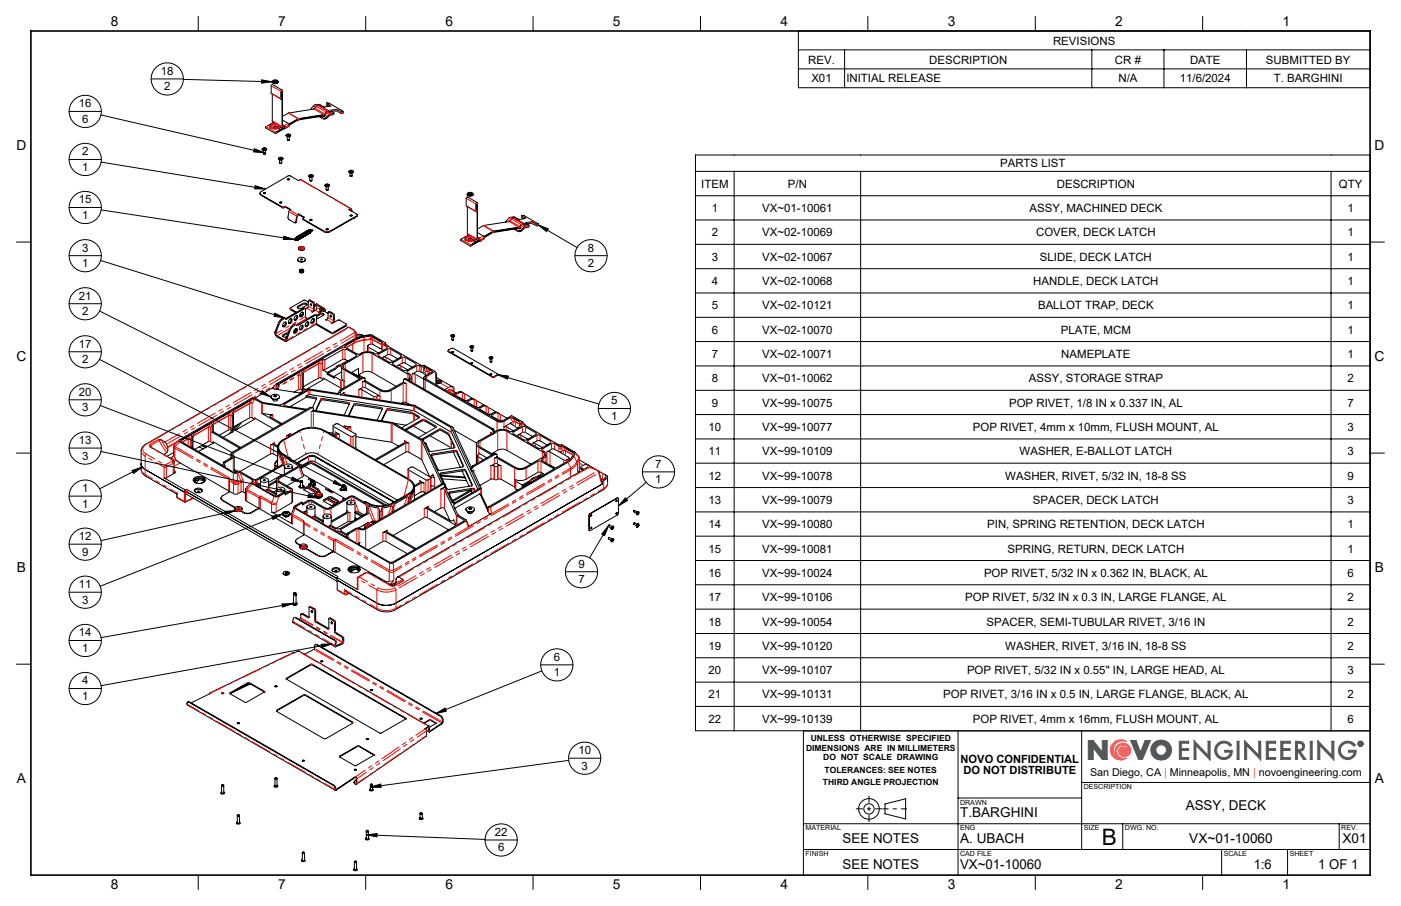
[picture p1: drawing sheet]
<svg xmlns="http://www.w3.org/2000/svg" width="432mm" height="279mm" viewBox="0 0 432 279" stroke-linecap="round" stroke-linejoin="round" font-family="sans-serif">
<defs><g id="words">
<text font-size="7" x="339.5" y="260.5">B</text>
<g font-size="4.2">
<text x="34.1" y="8.1">8</text>
<text x="85.7" y="8.1">7</text>
<text x="137.3" y="8.1">6</text>
<text x="188.9" y="8.1">5</text>
<text x="240.5" y="8.1">4</text>
<text x="292.1" y="8.1">3</text>
<text x="343.7" y="8.1">2</text>
<text x="395.3" y="8.1">1</text>
<text x="5.1" y="46.4">D</text>
<text x="423.7" y="46.4">D</text>
<text x="5.1" y="111.4">C</text>
<text x="423.7" y="111.4">C</text>
<text x="5.2" y="176.5">B</text>
<text x="423.8" y="176.5">B</text>
<text x="5.2" y="241.6">A</text>
<text x="423.8" y="241.6">A</text>
<text x="365.5" y="249.9">ASSY, DECK</text>
<text x="295.9" y="252">T.BARGHINI</text>
<text x="259.7" y="260">SEE NOTES</text>
<text x="295.9" y="260">A. UBACH</text>
<text x="366.5" y="260">VX~01-10060</text>
<text x="413.8" y="260">X01</text>
<text x="259.7" y="267.9">SEE NOTES</text>
<text x="295.9" y="267.9">VX~01-10060</text>
<text x="386.5" y="267.9">1:6</text>
<text x="406.3" y="267.9">1 OF 1</text>
<text x="34.1" y="274.2">8</text>
<text x="85.7" y="274.2">7</text>
<text x="137.3" y="274.2">6</text>
<text x="188.9" y="274.2">5</text>
<text x="240.5" y="274.2">4</text>
<text x="292.1" y="274.2">3</text>
<text x="343.7" y="274.2">2</text>
<text x="395.3" y="274.2">1</text>
</g>
<g font-size="3.5">
<text x="324.6" y="13.8">REVISIONS</text>
<text x="49.6" y="23.1">18</text>
<text x="249.1" y="19.6">REV.</text>
<text x="286.4" y="19.6">DESCRIPTION</text>
<text x="343.6" y="19.6">CR #</text>
<text x="366.8" y="19.6">DATE</text>
<text x="390.2" y="19.6">SUBMITTED BY</text>
<text x="50.6" y="27.9">2</text>
<text x="250.1" y="25.4">X01</text>
<text x="260.8" y="25.4">INITIAL RELEASE</text>
<text x="344.7" y="25.4">N/A</text>
<text x="363.6" y="25.4">11/6/2024</text>
<text x="392.6" y="25.4">T. BARGHINI</text>
<text x="24.3" y="33.1">16</text>
<text x="25.3" y="37.9">6</text>
<text x="25.3" y="47.9">2</text>
<text x="25.3" y="52.7">1</text>
<text x="308.2" y="51.6">PARTS LIST</text>
<text x="216.1" y="57.9">ITEM</text>
<text x="242.8" y="57.9">P/N</text>
<text x="325.7" y="57.9">DESCRIPTION</text>
<text x="412.6" y="57.9">QTY</text>
<text x="24.3" y="62.7">15</text>
<text x="219.3" y="65.4">1</text>
<text x="234.9" y="65.4">VX~01-10061</text>
<text x="317.3" y="65.4">ASSY, MACHINED DECK</text>
<text x="415.3" y="65.4">1</text>
<text x="25.3" y="67.5">1</text>
<text x="25.3" y="77.6">3</text>
<text x="181.2" y="77.6">8</text>
<text x="219.3" y="72.9">2</text>
<text x="234.9" y="72.9">VX~02-10069</text>
<text x="319.4" y="72.9">COVER, DECK LATCH</text>
<text x="415.3" y="72.9">1</text>
<text x="25.3" y="82.4">1</text>
<text x="181.2" y="82.4">2</text>
<text x="219.3" y="80.4">3</text>
<text x="234.9" y="80.4">VX~02-10067</text>
<text x="320.5" y="80.4">SLIDE, DECK LATCH</text>
<text x="415.3" y="80.4">1</text>
<text x="219.3" y="87.9">4</text>
<text x="234.9" y="87.9">VX~02-10068</text>
<text x="318.5" y="87.9">HANDLE, DECK LATCH</text>
<text x="415.3" y="87.9">1</text>
<text x="24.3" y="92.4">21</text>
<text x="219.3" y="95.4">5</text>
<text x="234.9" y="95.4">VX~02-10121</text>
<text x="319.9" y="95.4">BALLOT TRAP, DECK</text>
<text x="415.3" y="95.4">1</text>
<text x="25.3" y="97.2">2</text>
<text x="24.3" y="107.2">17</text>
<text x="219.3" y="102.9">6</text>
<text x="234.9" y="102.9">VX~02-10070</text>
<text x="327" y="102.9">PLATE, MCM</text>
<text x="415.3" y="102.9">1</text>
<text x="25.3" y="112">2</text>
<text x="219.3" y="110.4">7</text>
<text x="234.9" y="110.4">VX~02-10071</text>
<text x="327.1" y="110.4">NAMEPLATE</text>
<text x="415.3" y="110.4">1</text>
<text x="219.3" y="117.9">8</text>
<text x="234.9" y="117.9">VX~01-10062</text>
<text x="317.1" y="117.9">ASSY, STORAGE STRAP</text>
<text x="415.3" y="117.9">2</text>
<text x="24.3" y="122">20</text>
<text x="188.4" y="124.7">5</text>
<text x="219.3" y="125.4">9</text>
<text x="234.9" y="125.4">VX~99-10075</text>
<text x="311" y="125.4">POP RIVET, 1/8 IN x 0.337 IN, AL</text>
<text x="415.3" y="125.4">7</text>
<text x="25.3" y="126.8">3</text>
<text x="188.4" y="129.5">1</text>
<text x="24.3" y="136.9">13</text>
<text x="218.4" y="132.9">10</text>
<text x="234.9" y="132.9">VX~99-10077</text>
<text x="299.9" y="132.9">POP RIVET, 4mm x 10mm, FLUSH MOUNT, AL</text>
<text x="415.3" y="132.9">3</text>
<text x="25.3" y="141.7">3</text>
<text x="218.4" y="140.4">11</text>
<text x="234.9" y="140.4">VX~99-10109</text>
<text x="314.3" y="140.4">WASHER, E-BALLOT LATCH</text>
<text x="415.3" y="140.4">3</text>
<text x="202" y="144.3">7</text>
<text x="202" y="149.1">1</text>
<text x="218.4" y="147.9">12</text>
<text x="234.9" y="147.9">VX~99-10078</text>
<text x="309.8" y="147.9">WASHER, RIVET, 5/32 IN, 18-8 SS</text>
<text x="415.3" y="147.9">9</text>
<text x="25.3" y="151.7">1</text>
<text x="218.4" y="155.4">13</text>
<text x="234.9" y="155.4">VX~99-10079</text>
<text x="318.4" y="155.4">SPACER, DECK LATCH</text>
<text x="415.3" y="155.4">3</text>
<text x="25.3" y="156.5">1</text>
<text x="24.3" y="166.5">12</text>
<text x="218.4" y="162.9">14</text>
<text x="234.9" y="162.9">VX~99-10080</text>
<text x="304.3" y="162.9">PIN, SPRING RETENTION, DECK LATCH</text>
<text x="415.3" y="162.9">1</text>
<text x="25.3" y="171.4">9</text>
<text x="218.4" y="170.4">15</text>
<text x="234.9" y="170.4">VX~99-10081</text>
<text x="310.5" y="170.4">SPRING, RETURN, DECK LATCH</text>
<text x="415.3" y="170.4">1</text>
<text x="178.3" y="175">9</text>
<text x="178.3" y="179.9">7</text>
<text x="218.4" y="177.9">16</text>
<text x="234.9" y="177.9">VX~99-10024</text>
<text x="303.3" y="177.9">POP RIVET, 5/32 IN x 0.362 IN, BLACK, AL</text>
<text x="415.3" y="177.9">6</text>
<text x="24.3" y="181.4">11</text>
<text x="218.4" y="185.4">17</text>
<text x="234.9" y="185.4">VX~99-10106</text>
<text x="297.5" y="185.4">POP RIVET, 5/32 IN x 0.3 IN, LARGE FLANGE, AL</text>
<text x="415.3" y="185.4">2</text>
<text x="25.3" y="186.2">3</text>
<text x="24.3" y="196.2">14</text>
<text x="218.4" y="192.9">18</text>
<text x="234.9" y="192.9">VX~99-10054</text>
<text x="304.1" y="192.9">SPACER, SEMI-TUBULAR RIVET, 3/16 IN</text>
<text x="415.3" y="192.9">2</text>
<text x="25.3" y="201.1">1</text>
<text x="170.7" y="203.8">6</text>
<text x="218.4" y="200.4">19</text>
<text x="234.9" y="200.4">VX~99-10120</text>
<text x="309.8" y="200.4">WASHER, RIVET, 3/16 IN, 18-8 SS</text>
<text x="415.3" y="200.4">2</text>
<text x="170.7" y="208.6">1</text>
<text x="218.4" y="207.9">20</text>
<text x="234.9" y="207.9">VX~99-10107</text>
<text x="298" y="207.9">POP RIVET, 5/32 IN x 0.55&quot; IN, LARGE HEAD, AL</text>
<text x="415.3" y="207.9">3</text>
<text x="25.3" y="211">4</text>
<text x="25.3" y="215.9">1</text>
<text x="218.4" y="215.4">21</text>
<text x="234.9" y="215.4">VX~99-10131</text>
<text x="290.7" y="215.4">POP RIVET, 3/16 IN x 0.5 IN, LARGE FLANGE, BLACK, AL</text>
<text x="415.3" y="215.4">2</text>
<text x="218.4" y="222.9">22</text>
<text x="234.9" y="222.9">VX~99-10139</text>
<text x="299.9" y="222.9">POP RIVET, 4mm x 16mm, FLUSH MOUNT, AL</text>
<text x="415.3" y="222.9">6</text>
<text x="178.3" y="232.6">10</text>
<text x="179.2" y="237.4">3</text>
<text x="296.1" y="235.2">NOVO CONFIDENTIAL</text>
<text x="296.9" y="238.7">DO NOT DISTRIBUTE</text>
<text x="152.5" y="257.8">22</text>
<text x="153.5" y="262.6">6</text>
</g>
<text font-size="3.3" x="336" y="239.4">San Diego, CA | Minneapolis, MN | novoengineering.com</text>
<g font-size="2.6">
<text x="248.4" y="231.5">DIMENSIONS ARE IN MILLIMETERS</text>
<text x="249.9" y="228.6">UNLESS OTHERWISE SPECIFIED</text>
<text x="253.7" y="234.4">DO NOT SCALE DRAWING</text>
<text x="254.2" y="238.5">TOLERANCES: SEE NOTES</text>
<text x="253.7" y="242.1">THIRD ANGLE PROJECTION</text>
</g>
<g font-size="2.2">
<text x="334" y="243.4">DESCRIPTION</text>
<text x="295.9" y="248.2">DRAWN</text>
<text x="248.3" y="256.1">MATERIAL</text>
<text x="295.9" y="256.1">ENG</text>
<text x="334" y="256.1">SIZE</text>
<text x="346.7" y="256.1">DWG. NO.</text>
<text x="413.4" y="256.1">REV.</text>
<text x="248.3" y="264">FINISH</text>
<text x="295.9" y="264">CAD FILE</text>
<text x="377.2" y="264">SCALE</text>
<text x="397.5" y="264">SHEET</text>
</g>
</g></defs>
<g fill="none" stroke="#000" stroke-width=".31">
<path d="M61.1 5.1v4.5M112.7 5.1v4.5M164.3 5.1v4.5M215.9 5.1v4.5M267.5 5.1v4.5M319.1 5.1v4.5M370.7 5.1v4.5M83.8 39.3l1 .4 1-.4M83.9 25.2a.96 .96 0 0 0 .9 .6 .96 .96 0 0 0 .9-.6M83.9 29v8.4l3.2 2M84 24.9a1.02 1.02 0 0 1 1.7 .4 1.04 1.04 0 0 1-1.8-.3zM84.2 39.1a.62 .62 0 0 1 .7-.3 .62 .62 0 0 1 .5 .5 .65 .65 0 0 1-1.2-.2z"/>
<path d="M84.3 37.7l-2.4 1.4-.1 .3 3.1 1.8M84.3 39.2h-.1a.77 .77 0 0 1 1.2 .1l-.5-.3zM84.3 39.3h1M84.4 25.1l.1-.1a.37 .37 0 0 1 .4-.1 .37 .37 0 0 1 .2 .4l-.4 .1zM84.4 25.2l.3-.2 .5 .2M84.5 39.4h.7M84.8 38.1a1.19 1.19 0 0 0-1.5 1.4l.2 .2M86.5 39l-.6 .9M86.7 30.4v-2.4h.2v11.2l.3 .2 .5-.2-2.8 1.7-.1 .2 2.9-1.5M86.7 28.3v.2M86.9 30.3l-.3 .3v-2.4l.3-.4 .2 11.2 .1 .2 .5-.2M87 27.8l-3.1-1.8-.3 .4v2.4l3 1.8"/>
<path d="M87.1 38.6l.6 .4v.4M87.1 38.4l.8 .8v.4l-.3 .1M87.1 37l1.7 1 .3 .4v.5l-1.3 .8M87.6 39.7h.1M87.7 39.4v.1M87.7 39.4l-2.7 1.6M91.8 36.9l-2.7 1.6M95.8 33.8l1.3-1.5 1.3-.1 1.5 .8 2-.3-1.2-.8 .5-.1 4.6 2.6-.5 .1-1.5-.8-2 .3 1.1 .9-1.2 .2-.9 1a1.13 1.13 0 0 1-1.4 .2l-.8-.4M97.1 33.4l-.3 .2-7.9 1.3-1.8 1M97.1 33.4l.7-.8 .4-.1 3 1.8M97.1 33.4l-.5 .3M98.4 32.6l3.6 2h-.6"/>
<path d="M98.4 32.6h-.1M99.7 35.8l-7.8 1.2-2.8 1.6M100.1 35.3l.3 .2M100.2 35.2l-.5 .4-7.9 1.2M100.2 35.2l.2 .3M100.2 35.7l-.5 .1M100.4 35.5l-8.6 1.4M100.4 35.5l-.4 .4-.3-.1M100.7 31.8l-.1 .5 .8 .5M101.4 34.6a.47 .47 0 0 0-.4-.3 .47 .47 0 0 0-.5 .3l-.7 .7-7.9 1.3-2.9 1.7M101.4 34.6l-.6-.1-.6 .7M102.2 34.4l1.5-.2 1.5 .8 .5-.1 .1-.5"/>
<path d="M102.9 34.9l-.1 .4-1.2 .3-.7 .7a1.09 1.09 0 0 1-1.3 .3l-1.2-.6M80.2 59.5l.2 .7 6.7 3.9 .8-.2 1.6 .8M80.8 46a.79 .79 0 0 0 1.4 0M80.8 46h.1M81 45.7a.63 .63 0 0 1 .7-.2 .63 .63 0 0 1 .4 .7 .7 .7 0 0 1-.7 .2 .7 .7 0 0 1-.5-.6zM81.2 46.4v.9l.3 .2 .3-.2v-.9M81.2 59.5l.5-.1a.29 .29 0 0 1-.2 .4 .29 .29 0 0 1-.3-.3zM81.2 59.7h.6M81.2 47.4h.5M81.3 45.7l.5 .1a.26 .26 0 0 1-.3 .3 .26 .26 0 0 1-.2-.4zM81.3 47.4h.4M81.3 45.9h.4z"/>
<path d="M82.2 46h.1M85 41h.1M85.8 48.9a.74 .74 0 0 0 .7 .4 .74 .74 0 0 0 .7-.4M85.9 48.7a.76 .76 0 0 1 1.3 .3 .73 .73 0 0 1-.8 .3 .73 .73 0 0 1-.5-.6zM86.2 49.3v.9l.3 .2 .4-.2v-.9M86.2 48.6a.33 .33 0 0 1 .4-.1 .33 .33 0 0 1 .2 .4 .33 .33 0 0 1-.4 .1 .33 .33 0 0 1-.2-.4zM86.3 50.3h.4h-.4M88.2 41.7a.77 .77 0 0 0 .7 .5 .77 .77 0 0 0 .7-.5M88.3 41.5a.64 .64 0 0 1 .8-.2 .64 .64 0 0 1 .4 .6 .7 .7 0 0 1-.8 .3 .7 .7 0 0 1-.5-.6zM88.5 42.2v.9l.3 .2 .4-.2v-.9M88.5 55.4h.7M88.6 43.2h.5z"/>
<path d="M88.7 41.5h.4a.26 .26 0 0 1-.2 .3 .26 .26 0 0 1-.2-.3zM95.1 54.3a.77 .77 0 0 0 .7 .4 .77 .77 0 0 0 .7-.4M95.2 54.1a.68 .68 0 0 1 .7-.3 .68 .68 0 0 1 .5 .7 .7 .7 0 0 1-.7 .2 .7 .7 0 0 1-.5-.6zM95.5 54.7l.1 1 .6-.1v-.9M95.5 54a.33 .33 0 0 1 .4-.1 .33 .33 0 0 1 .2 .4 .33 .33 0 0 1-.4 .1 .33 .33 0 0 1-.2-.4zM95.6 55.7h.5h-.5M100.1 57.2a.77 .77 0 0 0 .7 .4 .77 .77 0 0 0 .7-.4M100.2 57a.77 .77 0 0 1 1.3 .2 .71 .71 0 0 1-.7 .3 .71 .71 0 0 1-.6-.5zM100.5 57v-.1a.33 .33 0 0 1 .4-.1 .33 .33 0 0 1 .2 .4h-.5zM100.5 57.6l.1 1 .6-.1v-.9M100.6 58.6h.5h-.5M107.5 52.9a.76 .76 0 0 0 .7 .5 .76 .76 0 0 0 .7-.5"/>
<path d="M107.6 52.7a.67 .67 0 0 1 .7-.2 .67 .67 0 0 1 .5 .6 .7 .7 0 0 1-.7 .2 .7 .7 0 0 1-.5-.6zM107.9 52.7a.33 .33 0 0 1 .4-.2 .33 .33 0 0 1 .2 .4 .33 .33 0 0 1-.4 .1 .33 .33 0 0 1-.2-.3zM107.9 53.3v1l.3 .1 .3-.2v-.9M107.9 54.3h.5zM108 52.7l.4 .1zM144 59.8a.96 .96 0 0 0 .9 .7 .96 .96 0 0 0 .9-.7M144.1 59.6a.87 .87 0 0 1 1-.4 .87 .87 0 0 1 .6 .9 1.02 1.02 0 0 1-1.7-.4zM144.5 59.9l.4-.2 .4 .2M144.6 59.7a.38 .38 0 0 1 .5-.2 .38 .38 0 0 1 .2 .5 .37 .37 0 0 1-.5 .1 .37 .37 0 0 1-.2-.4zM5.1 74.6h4.4M86.2 62.5h.6M86.3 62.3h.4a.26 .26 0 0 1-.2 .4 .26 .26 0 0 1-.2-.4z"/>
<path d="M91.3 73.1a.55 .55 0 0 1 .6 .3 .55 .55 0 0 1 0 .6M91.4 73.2l.1 .6 .3 .1v-.2l-.4-.5-.1 .3 .2 .4M91.4 73.1a.56 .56 0 0 1 .6 .2 .56 .56 0 0 1 0 .6M91.5 73.3l.3 .6M91.5 73.9l.2 .1a.6 .6 0 0 1-1-.3l.2 .3h.7M91.5 73a.53 .53 0 0 1 .7 .3 .53 .53 0 0 1-.1 .6M91.5 73.3l.3 .5M91.5 73.9l-.1 .1a.42 .42 0 0 1-.3-.6 .42 .42 0 0 1 .7-.1 .38 .38 0 0 1 .3 .4 .38 .38 0 0 1-.4 .3M91.6 73a.55 .55 0 0 1 .6 .2 .55 .55 0 0 1 0 .6M91.7 72.9a.53 .53 0 0 1 .6 .2 .53 .53 0 0 1 0 .7M91.8 72.8a.53 .53 0 0 1 .6 .3 .53 .53 0 0 1 0 .6M91.9 72.8a.53 .53 0 0 1 .6 .2 .53 .53 0 0 1 0 .7"/>
<path d="M92 72.7a.55 .55 0 0 1 .6 .3 .55 .55 0 0 1 0 .6M92 79.6a1.3 1.3 0 0 1 2.1 .6 1.33 1.33 0 0 1-2.3-.3zM92 76.5a.96 .96 0 0 0 .9 .8 .96 .96 0 0 0 1-.8M92.1 66l1.6 1.1M92.1 66.2l-.5 .3-.2 1.9-.4 .3M92.1 66v.2M92.1 66.2l1.6 .9M92.1 72.7a.53 .53 0 0 1 .6 .2 .53 .53 0 0 1 0 .7M92.1 76.3a1.06 1.06 0 0 1 1.7 .4 1.01 1.01 0 0 1-.9 .4 1.01 1.01 0 0 1-.9-.7zM92.2 72.6a.55 .55 0 0 1 .6 .3 .55 .55 0 0 1-.1 .6M92.3 72.6a.56 .56 0 0 1 .6 .2 .56 .56 0 0 1 0 .6M92.4 72.5a.55 .55 0 0 1 .6 .3 .55 .55 0 0 1 0 .6"/>
<path d="M92.5 72.5a.55 .55 0 0 1 .6 .2 .55 .55 0 0 1-.1 .6M92.6 72.4a.53 .53 0 0 1 .6 .2 .53 .53 0 0 1-.1 .7M92.6 76.4l.7 .1-.4 .2zM92.6 76.6h.6M92.7 72.4a.55 .55 0 0 1 .6 .2 .55 .55 0 0 1-.1 .6M92.7 72.3a.52 .52 0 0 1 .7 .2 .52 .52 0 0 1-.1 .7M92.9 72.2a.55 .55 0 0 1 .6 .3 .55 .55 0 0 1-.1 .6M93 72.2a.53 .53 0 0 1 .6 .2 .53 .53 0 0 1-.1 .7M93 72.1a.54 .54 0 0 1 .7 .3 .54 .54 0 0 1-.1 .6M93.1 72.1a.53 .53 0 0 1 .6 .2 .53 .53 0 0 1 0 .7M93.2 72a.55 .55 0 0 1 .6 .3 .55 .55 0 0 1 0 .6M93.3 72a.53 .53 0 0 1 .6 .2 .53 .53 0 0 1 0 .6"/>
<path d="M93.4 71.9a.55 .55 0 0 1 .6 .3 .55 .55 0 0 1 0 .6M93.5 71.9a.55 .55 0 0 1 .6 .2 .55 .55 0 0 1 0 .6M93.6 71.8a.51 .51 0 0 1 .6 .2 .51 .51 0 0 1 0 .7M93.7 71.8a.55 .55 0 0 1 .6 .2 .55 .55 0 0 1 0 .6M93.8 71.7a.53 .53 0 0 1 .6 .2 .53 .53 0 0 1 0 .7M93.9 71.6a.53 .53 0 0 1 .6 .3 .53 .53 0 0 1-.1 .6M94 71.6a.53 .53 0 0 1 .6 .2 .53 .53 0 0 1-.1 .7M94.1 71.5a.55 .55 0 0 1 .6 .3 .55 .55 0 0 1 0 .6M94.2 71.5a.56 .56 0 0 1 .6 .2 .56 .56 0 0 1 0 .7M94.3 71.4a.55 .55 0 0 1 .6 .3 .55 .55 0 0 1-.1 .6M94.4 71.4a.56 .56 0 0 1 .6 .2 .56 .56 0 0 1-.1 .6M94.5 71.3a.55 .55 0 0 1 .6 .3 .55 .55 0 0 1-.1 .6"/>
<path d="M94.5 71.3a.55 .55 0 0 1 .7 .2 .55 .55 0 0 1-.1 .6M94.7 71.2a.53 .53 0 0 1 .5 .2 .53 .53 0 0 1 0 .7M94.8 71.2a.55 .55 0 0 1 .6 .2 .55 .55 0 0 1-.1 .6M94.8 71.1a.52 .52 0 0 1 .7 .2 .52 .52 0 0 1-.1 .7M94.9 71a.55 .55 0 0 1 .6 .3 .55 .55 0 0 1 0 .6M95 71a.53 .53 0 0 1 .6 .2 .53 .53 0 0 1 0 .7M95.1 70.9a.54 .54 0 0 1 .6 .3 .54 .54 0 0 1 0 .6M95.2 70.9h.4M95.5 70.8l.1 .1M95.5 67.9h.6M95.5 70.8l.9 .2-.2 .3-.5-.2M95.6 70.9l.6 .3v-.2"/>
<path d="M95.6 70.9h-.1M95.6 67.7h.5l.1 .2a.33 .33 0 0 1-.4 .2 .33 .33 0 0 1-.2-.4zM95.6 70.9l.6 .1M96.2 71h.1M100.5 70.6l.5-.1 .2 .3a.37 .37 0 0 1-.4 .1 .37 .37 0 0 1-.3-.3zM100.5 70.8h.6M107.7 64.8l.4-.2 .2 .5M107.9 66.6h.6M108.2 64.3l-15.5-8.9-.7 .3-2.6-1.5-.6 .1-8.2 4.7a.56 .56 0 0 0-.4 .6 .56 .56 0 0 0 .4 .5l6.5 3.8 .9-.3 1.6 1-.6 .6-.2 2 .2 .5 1.8 1 .4-.2 .2-2 .7-.5M108.6 65.3l-.4-1-.7 .3 2.5 1.5 .2 .3-9.1 5.1-1.2-.2-6.6-3.8 .4-.4M109 67.3h.1M109.1 67.2v.1"/>
<path d="M109.3 67.1h.1M109.3 67.1l-.2 .2M110.2 66.3l-.2 .4-8.2 4.8a1.96 1.96 0 0 1-1.9 0l-6.6-3.8v-.3M143.9 74l.8 .4 .9-.1 .3-.3M144 63.7v8.4l3.2 2M144.4 72.5l-2.5 1.5 3.1 1.9M144.4 73.7a.51 .51 0 0 1 .7-.3 .51 .51 0 0 1 .2 .7 .55 .55 0 0 1-.6 .1 .55 .55 0 0 1-.3-.5zM144.4 74l.6-.1 .4 .1M144.6 74.2h.6M144.9 72.7a1.18 1.18 0 0 0-1.5 1.5l.1 .2M145.5 73.9a.77 .77 0 0 0-1.1 .1 .76 .76 0 0 1 1.1 0M146.6 73.7l-.1 .5-.5 .4"/>
<path d="M146.8 65.1v-2.3l.2-.1v11.1l.2 .3 .6-.2-2.8 1.6v.4l2.8-1.6M146.8 65.1h.1M146.8 63l.1 .2M146.8 63.2h.1M147 65l-.3 .3v-2.4a.28 .28 0 0 1 .1-.4 .28 .28 0 0 1 .4 .2v11l.1 .2 .5-.2M147.1 62.5l-3-1.8-.3 .3v2.6l2.9 1.7M147.2 73.1l.8 .7v.5l-.3 .1M147.2 71.8l1.7 .9 .3 .6M147.2 73.3l.6 .4v.5M147.7 74.4h.1M147.8 74.1l-2.7 1.6M149.2 73.3l-.1 .4-1.2 .7"/>
<path d="M155.9 68.5l1.2-1.4 1.3-.2 1.5 .8 2.1-.3-1.2-.8 .5-.2 4.6 2.7-.6 .1-1.4-.8-2 .3 1.2 .9-1.4 .2-.9 .9a1.14 1.14 0 0 1-1.3 .3l-.8-.4M157.2 68.1l-.3 .2-7.8 1.2-1.9 1.1M157.2 68.1l.6-.7 .5-.2 3.1 1.8M157.2 68.1l-.5 .3M158.4 67.3l3.7 2-.6 .1M159.8 70.4l-7.8 1.3-2.8 1.6M160.2 70l.3 .2M160.3 69.9l.2 .3M160.3 70.4h-.5M160.4 70.2l-8.5 1.3M160.5 70.2l-.3 .4-.4-.2M160.8 66.5l-.1 .5 .8 .5"/>
<path d="M161.5 69.4l-.1-.4h-.3l-1.2 1.1-7.8 1.2-3 1.7M161.5 69.4l-.6-.2-1 1-7.9 1.3-2.8 1.6M162.3 69.1l1.5-.2 1.5 .7h.5l.1-.5M163.1 69.6l-.2 .5-1.2 .1-.7 .8a1.14 1.14 0 0 1-1.4 .3l-1.1-.6M422.3 74.6h4.4M87.5 99.6a.51 .51 0 0 1 .8-.1 .51 .51 0 0 1-.2 .8 .51 .51 0 0 1-.5 .5 .51 .51 0 0 1-.5-.4zM87.9 98.1l-.5-.1-1.1 .8-1.6 3.6M87.9 99.3a1.11 1.11 0 0 1-.8 1.3M89.4 98.4a.44 .44 0 0 1 .6 0 .44 .44 0 0 1 0 .7 .62 .62 0 0 1-.4 .6 .62 .62 0 0 1-.7-.2zM89.4 95.1l.1 .4 1.6 .9M89.7 98.3a1.17 1.17 0 0 1-.8 1.4M91.1 97.4a.44 .44 0 0 1 .6 0 .44 .44 0 0 1 0 .6 .62 .62 0 0 1-.4 .7 .62 .62 0 0 1-.7-.2z"/>
<path d="M91.4 97.3a1.17 1.17 0 0 1-.7 1.3M91.7 94.5l1.6-.9a.69 .69 0 0 1 .8-.2 .69 .69 0 0 1 .4 .7l-1.6 1a.69 .69 0 0 1-.8 .1 .69 .69 0 0 1-.4-.7zM91.8 80a1.25 1.25 0 0 0 1.1 .9 1.25 1.25 0 0 0 1.2-.9M92.3 83.4v.3a.69 .69 0 0 0 .8 .4 .69 .69 0 0 0 .5-.7M92.3 83.2a.61 .61 0 0 1 .7-.2 .61 .61 0 0 1 .5 .6 .7 .7 0 0 1-1.2-.4zM92.4 97.2l.4 .2M92.5 84h.1M92.5 83.1a.42 .42 0 0 0-.1 .6 .42 .42 0 0 0 .6 0l.5-.1 .1-.3M92.5 84h.9M92.5 96.9l.5 .3M92.6 83.3a.32 .32 0 0 1 .4-.2 .32 .32 0 0 1 .2 .4h-.6zM92.6 80.1h.6"/>
<path d="M92.7 96.5a.51 .51 0 0 1 .9-.1 .51 .51 0 0 1-.2 .8 .51 .51 0 0 1-.5 .6 .51 .51 0 0 1-.5-.5zM92.8 83.6h.2M93.2 96.2v.1a1.22 1.22 0 0 1-.8 1.3M93.3 83.3l-.5-.1-.1 .3M93.3 83.3l-.1 .2M93.4 83.1l.2 .2M93.4 84h.1M94.1 95.2l-.5-.2-5.6 3.3M94.2 97.9l.6 .3h-.3l-.3-.5-.2-2.6-5.8 3.4-.4-.4-.9 .6-.7 .9-1.2 3M94.3 99.6a.49 .49 0 0 1 .8-.3 .49 .49 0 0 1 0 .8 .56 .56 0 0 1-.4 .6 .56 .56 0 0 1-.6-.3zM94.6 94.1l-.4-.3h-.7l-1.8 1.1M94.9 99.2a1.07 1.07 0 0 1-.8 1.4"/>
<path d="M94.9 94.8l-.6 .3h.3l.4-.6v-1.8h.2l1.3 .7 .2 .3v1.8l-.6 .7 1.4-.8 .1-.5-.3-.9 2.4 1.4M95 93.2l-1.4-.6-4.2 2.4 2 1.3M95.1 92.7l.4-.2 1.4 1v1.9l-.2 .6M95.7 93.7l.3 .2v.4l-.4-.3zM95.9 93.8l.2 .3M96.2 98.4a.47 .47 0 0 1 .8 0 .47 .47 0 0 1-.1 .7 .56 .56 0 0 1-.4 .6 .56 .56 0 0 1-.7-.3zM96.6 98.2a1.12 1.12 0 0 1-.8 1.4M97.3 94l.4-.2 2.3 1.3M97.5 97.2l-.5-.2-5.6 3.3M97.6 97.3l1.1-.6a.64 .64 0 0 1 .7-.2 .64 .64 0 0 1 .4 .6l-1.7 1-.5 .1M97.6 97.3l-.3-.1-5.7 3.3-.4-.4-.7 .4-.8 .9-1.3 3.1M97.6 97.3l-.1 2.6-9.3 5.4"/>
<path d="M98.9 95.1l.3 .3zM99 95.5l-.3 .7M99.6 95.8l-1.3 .7-.2-.1 .4-.3v-.9l1.5 .9M99.7 95.4l.1 .2M99.8 95.6l-.2-.1 .3 .3M99.8 97.1l-.7-.2-1.5 .7M99.9 95.8l.1 .3M100 95.4l.2 .2M100 96l1.1 .7M100 95.1l-.3 .3M100 95.1l-.2 .5M100.2 95.6l-.3 .2"/>
<path d="M100.2 95.6l-.2 .5M101 98.3l-.6 .3h.4l.3-.5v-1.8l.2-.1 1.5 1.1v1.7l-.6 .7 2.3-1 2.3 1.4-4.4 2.5-4.9-2.8M101.2 96.2l.4-.2 1.4 1v1.9l-.2 .6M102 97.3l.2 .3M84.2 119.5l-5.6 3.3M84.7 102.4l.1 .6 .5 .8 2.5 1.4a.4 .4 0 0 0 .5 .1 .4 .4 0 0 0 .1-.5v-.3M84.7 102.4l.3 .2M85 102.6l.3 .8 2.5 1.5 .3-.1v-.4M85.2 118.4l-1.1 1.3 .4 .3 .8 .1M85.3 118.7v1.4M88.1 104.4l.3 .1M88.8 102.8l-1.7 1"/>
<path d="M88.9 102.4l-1.8 1a.69 .69 0 0 0 .5 .6 .69 .69 0 0 0 .8-.2M90.8 101.6a.51 .51 0 0 1 .7-.3 .51 .51 0 0 1 .1 .9 .58 .58 0 0 1-.5 .5 .58 .58 0 0 1-.6-.3zM91.3 101.9l-.8 .4M91.3 100.1l-.4-.2-1.2 .9-1.6 3.6M91.3 101.3a1.15 1.15 0 0 1-.7 1.3M91.4 101.4l-.7 .4M92.3 101.1v.2M92.7 100.5a.47 .47 0 0 1 .7-.1 .47 .47 0 0 1-.1 .7 .56 .56 0 0 1-.4 .6 .56 .56 0 0 1-.6-.3zM93.1 100.3a1.15 1.15 0 0 1-.8 1.3M93.5 119.8l-.4 .2M97.3 100l5 2.9h.4l4-2.4 .1-.5M99.4 110.6v.9l-.3-.6-5.4 3.1-.2 .7v5.1"/>
<path d="M99.4 110.6l-14.1 8.1M99.7 117l-5.2 3.1-1-.3M99.7 117v-.4l5.3 3.1 .7 .1M99.7 117l-1.3-.5-4.9 2.8M100.9 115.4l2 1.2v-.5M100.9 114.9v.5M101.2 115.2l-.3 .2M101.2 115.2l1.7 1M102.9 116.1l2.1 1.2 1 .1M104.4 113l-.6 .3M104.8 112.9l.5 .1v3.6l.7 .8M105.3 114.7l-2.4 1.4"/>
<path d="M105.4 112.7l-.2 .1a2 2 0 0 0-1.7 .9l-2.3 1.5M106 117.4v2.2M106.7 107.2l-1.3-.1-6 3.5M106.7 107.2l.2 .6M106.9 107.8l3 1.8-3.9 2.4a1.05 1.05 0 0 0-.7 1 1.05 1.05 0 0 0 .7 1l4.8 2.8M106.9 107.8l-1.1-.1-5.7 3.3-.7-.4M107.1 111.4l-1.9 1a1.97 1.97 0 0 0-1.8 1l-2.5 1.5M107.2 111.3l-1.4-.6-5.7 3.3h-.7l1.5 .9M108.3 114.9l2.2-1.3v2M108.4 114.8l2.8 1.7M109.5 104.9l-3.3 2M109.5 104.9h.1"/>
<path d="M109.9 103.2l.8-.1 1.4 .4M109.9 103.5l1.3-.2 .8 .2M110.1 104.1l-.4-1.5-.4-.7-1.6-1-.4 .1-62.5 36.1a2.43 2.43 0 0 0-1.3 1.9v5.7M110.1 115.8l.1 .2M110.3 116l.1 .1M110.5 115.6l1.3-.7a3 3 0 0 1 2.9 0l7.4 4.2M110.5 115.6l.8 .5-.1 .4M110.9 116.3v.2M111.2 116.6l-4.8-2.8a.87 .87 0 0 1-.6-.8 .87 .87 0 0 1 .6-.8l5.4-3.2a3.3 3.3 0 0 1 2.9 0l11 6.4a.89 .89 0 0 1 .6 .8 .89 .89 0 0 1-.6 .9M111.2 116.5h-.1M112.1 116.5l.4 .2v.7M112.1 116.5l-6.8 3.9"/>
<path d="M112.1 116.5l-.3-.2-7.1 4.1M112.5 117.4l-.8 .4h.9l4.5 2.6a3.9 3.9 0 0 0 3.5 0l3.6-2.1h1l-.8-.5M112.5 117.4l4.9 2.8a3.3 3.3 0 0 0 2.8 0l4.2-2.4M112.5 103.9l-3 1M112.5 103.9h.1M113.3 106.8v1.6M113.9 103.6l-1.4 .3M113.9 103.6h.1M114 103.6l.4 .1M114.4 103.7h.1M114.4 103.7l3.3 2M116.6 109.4l2.9-1.7 .6-.1 3.5 1.9 .2 .4-3 1.8-.6 .1-3.5-2z"/>
<path d="M117.6 105.9l.1 1.8 .4 .4M117.7 107.5h-.6l-2.5-1.4-.7 .1-.6 .5 .2 .3 3.2 1.9M117.7 105.7v.4l1.6 .9v.4l-3.4 1.8a4.8 4.8 0 0 0-5.3 .1l-.6-.2-3.3-1.9M117.7 105.7l-.1-.3-3.3-1.8a11 11 0 0 0-4.8 1.2l-3.2 1.8-.1 .3 .5 .3M118.7 105.7l-4.3-2.4a12.4 12.4 0 0 0-5.3 1.3l-23.8 13.7v.4M118.7 105.7l-.3 .1v.3l11.4 6.6 .9-.1 3.4 1.9M118.7 105.7l.6 .9M119.3 106.6h.1M121 112l2.9-1.8 .6-.1 3.6 2 .2 .3-3 1.8-.6 .1-3.5-1.9zM122.6 110.6l-2.5-1.3-.6 .1-1.5 .8h1l2.1 1.3M124.7 116.9l-.3 .2v.7M124.7 116.9l27 15.6"/>
<path d="M124.7 116.9l.4-.2 26.9 15.6M125.7 117.1h.1M126.8 116.2v1.5M127 113.2l-2.5-1.3-2 .9h1l2.1 1.3M130.5 114.8v.4l.9 .5M130.5 114.8l-.5 .1-.8-.4h-.6l-1.6 .9 .8-.1 2.8 1.6M130.5 114.8h.1M130.6 116.5v3.4M130.7 113l2.5 1.5-2.1 1.4a.64 .64 0 0 0-.5 .6 .64 .64 0 0 0 .5 .7l22.1 12.7a2.39 2.39 0 0 0 2.1 0l2.5-1.2 2.4 1.4-.1 .5 .7 .4v.3l-3.4 1.8a4.7 4.7 0 0 0-5 .1M130.7 113l-.7 .2-.8-.5-.7 .1-2.9 1.7v.4a1.21 1.21 0 0 1 1 .9 1.21 1.21 0 0 1-.3 1.3l-.3 .2M130.7 113v.9l.3-.6 2.2 1.3M134.1 114.5l-2.7 1.6a.42 .42 0 0 0-.3 .4 .42 .42 0 0 0 .3 .4l22.3 12.9h1.1l2.9-1.6 3.4 1.9"/>
<path d="M134.1 114.5l.4 .8v3.1M134.5 118.4l-.1 .3M134.5 118.4l.2 .5M134.5 117.3a.96 .96 0 0 1 1.5 .7l-.4 .3-1.1-.1M134.5 116.4l5.2 3M134.5 117.5a1.18 1.18 0 0 1 1.5 .4M134.7 117.9a.36 .36 0 0 1 .4-.1 .36 .36 0 0 1 .3 .4l-.5 .1zM134.8 118.2h.5M138.1 108.1l.2 .4 13.5 7.8h.6l.9-.6 .1-.3M138.1 108l1.1-.6h.5l13.5 7.8 .1 .3-1 .6h-.5l-13.5-7.8zM139 103.5a.58 .58 0 0 0 .5 .4 .58 .58 0 0 0 .6-.4M139.1 103.3a.54 .54 0 0 1 .6-.1 .54 .54 0 0 1 .3 .4 .49 .49 0 0 1-.6 .3 .49 .49 0 0 1-.3-.6z"/>
<path d="M139.3 103.9v.9l.2 .1 .3-.2v-.8M139.3 104.8h.4zM139.3 108.6l.5 .1M139.3 108.6v.1M139.9 119.7a1.18 1.18 0 0 0-1.8-.2l-1.1 .7M139.9 119.7v1.2M144.9 106.9a.58 .58 0 0 0 .5 .4 .58 .58 0 0 0 .6-.4M145 106.7a.54 .54 0 0 1 .6-.1 .54 .54 0 0 1 .3 .5 .5 .5 0 0 1-.6 .2 .5 .5 0 0 1-.3-.6zM145.2 107.2l.1 1.1 .4-.2v-.9M145.2 112h.5M145.2 108.2l.4 .1zM145.6 108.2v.1"/>
<path d="M150.8 110.3a.6 .6 0 0 0 .5 .4 .6 .6 0 0 0 .6-.4M150.8 110.3h.1M150.8 110.2l.1-.1a.52 .52 0 0 1 .6-.1 .52 .52 0 0 1 .3 .5 .58 .58 0 0 1-1-.3zM151.1 110.6l.1 1.1 .4-.2v-.9M151.1 115.4h.1M151.1 111.7h.4zM151.1 115.4h.5M151.5 111.7h.1M151.9 110.3h.1M5.1 139.7h4.4M46.4 137.8l7.1 4.2 .2 3.3M48.8 135.6a2.61 2.61 0 0 1 2 .7l.5 .5 .4 1.1v1l-.2 .6-.9 .7"/>
<path d="M53.6 139.5l-2.2 1.2M55.2 135.7l-1.6 1.9v2.9M55.6 136l3.4-1.8 .1 3.8M61.4 137.8l1.2 .7M62.1 137.4l1.2 .7M62.5 137.2l1.1 .7M65.4 133.3v-2.4l-.4-.4-5.2 3-.3 .9v3.9M65.4 133.3l8.4 4.9M65.7 136.7v-.5l5.8 3.4M65.7 136.7l-.9-.6h-.5l-4.3 2.5M65.7 133.1l8.5 4.9M65.7 136.7l-4.5 2.5"/>
<path d="M65.7 133.1l-.3 .2M71.5 132.8l-.8 1M71.6 132.4v-5.1l-.3-.4-5.3 3.1-.3 .8v2.3M71.6 132.4l.5 .3-.1 .3M71.8 133l-.2 .2M72 133l-1.4-.5-3 1.7M72 132.2l-.4 .2M72 133l-3.2 1.9M72.5 131.4l-.5 .7M73.4 130.9l-1.1 1.5M74.5 130.2l-1.7 2.3M78.5 123.3l-.7-.1-5.6 3.2-.2 .8v5"/>
<path d="M78.5 129.3l-5.6 3.2-.9-.3M78.5 129.3v-.4l5.7 3.3M78.5 129.3l-1.4-.5-5.1 2.9M83.5 122.3a1.43 1.43 0 0 0 1.3 .9 1.43 1.43 0 0 0 1.3-.9M83.6 122a1.51 1.51 0 0 1 2.5 .5 1.53 1.53 0 0 1-2.6-.2zM84.1 123.1a.74 .74 0 0 0 .7 .6 .74 .74 0 0 0 .7-.6M84.5 122.2l.2-.2 .5 .2M85.3 120.1l7.5 1.1M85.5 139.6l.1-.9 .5 1.1a1.72 1.72 0 0 1 .9 1.9v1.5M85.5 137.9v6M85.6 137.6l-1-.6-.1-.3 .2-.2-1.3 .8 .7-.1 1.4 .8M85.7 139.2l1.3 2.8"/>
<path d="M86.9 130.6l-3.7-2.2 .3-.3 .6-.1-3.5-.6 5.9 3.4M89.6 134.2l-.2-.2 .2-.3-1.3 .7h1M89.6 134.2h.1M93.1 120l.5 .4-.1 .2M93.1 120v-5l-.3-.5-6.7 3.9-.4 1.8M93.5 120.6l-1.4-.5-1.5 .8M93.5 120.6l-1 .6M94.2 126.4l-13.4-2-2.4-1.4h-.5l-22.3 12.9 .1 .2 12.9 7.4M96.2 125.7l-24.2 14a.58 .58 0 0 0-.3 .6 .58 .58 0 0 0 .5 .4l-.2 .4-2.6 1.6M96.2 125.7l-.6-.1-24 13.9a.83 .83 0 0 0 .1 1.4l-2.7 1.6M96.2 125.7l.4 .1v.7M96.3 125.7l1.3-2.9-.3-.2-2.6-.5-.5 .1 1-.5 32.4 4.9 11.5 6.7 8.2 17.6"/>
<path d="M96.6 126.5l-.7 .4 .7-.1 24.3 3.8 9.1 5.4 6.1 13.2M96.6 126.5l24.4 3.8 9.3 5.4M97.2 126.6l1.9-3.7 8.3 1.2 .3 .4-1.6 3.5M97.5 123l-3.1-.4-5 2.8M101 133.3l1.7 .3M102.6 134.2l.9-.5-.2-.5 1.3 .8-.6-.1-1.1 .5M102.7 131.3v2.9M102.7 131.2l1.4-.5 5.6 3.4-1 .6h-.5l-5.5-3.2zM104.3 121v.7l-9.2-1.4-7.7 4.6 .4 .3 6.7 1M104.3 121.4l-9.2-1.4-8.7 4.9-5.5-.8-2.4-1.4-.7-.1-22.7 13.3 .1 .3 13.3 7.7 .5-1.4M104.3 121l.5 .1M104.7 120.4l-.4 .6"/>
<path d="M104.7 120.4h.6M104.8 121.8l22.9 3.5 11.4 6.7 6.1 13.1v-.7M104.8 121.8l1.3-.7a.36 .36 0 0 0-.2 .4 .36 .36 0 0 0 .5 .2l21.5 3.3 11.7 6.8 5.7 12.4M104.8 121.1v.7M105.3 120.4l-.5 .7M106.4 132a.38 .38 0 0 0 .1-.4 .38 .38 0 0 0-.4-.2l2 .3-1.3 .5M107.4 128.2l1.6-3.6 .3-.1 8.3 1.2 .3 .3-1.7 3.6M107.6 124.6l-8.4-1.3-.3 .1-1.5 3.2M109.7 134.7l10.9 1.6 2.2 1.3M109.7 134l-.1 4.3M110.6 120.2l1.1-.6 .7-.1 4.7 2.7-1.9 .1-3.8-2.2zM117.8 126.2l-8.4-1.4-.4 .3-1.4 3.1"/>
<path d="M121.4 130.5l3.8 .6M123.8 124.4l1.2-.4 1.4 .8M127.3 131.4l3.9 2.2M129.2 128.8l.1-.3-2.3-1.4-7.4-1.1-.4 .2-1.7 3.6M129.2 128.8l-2.3-1.3-7.4-1.1-.3 .2-1.5 3.2M129.2 128.8l-5.4 3.1M129.9 135.5l5.4-3.1 .6-.1 2.4 1.4 1.9 4.2-.3 .2-7.1 1.1-.5-.2-1-2.2-.6-.4M130.3 135.7l5.4-3 2.6 1.4 1.8 3.9M130.3 135.7l6.3 13.3M132.5 134.4l6.6 3.8M134.3 131.8l.1-.4-4-2.1-5.6 3.2M134.3 131.8l-3.5-2-.4-.1-5.3 3"/>
<path d="M134.3 131.8l-5.3 3.1M139.1 138.2l.1 .1M139.3 120.5l1.2 .7M139.7 121.7h.1M139.7 139.4l2.2 4.7M139.9 132.6l7 4M140.5 121.7l1.2-.7h.6l3.5 1.9h-.8l-1.6 .7-2.8-1.6zM142.7 121.1a1.5 1.5 0 0 0-1.9 0l-1.1 .6M142.7 123.2l1 .4M144.1 123.8l1.2-.6 .7-.1 3.5 2h-.8l-1.7 .6-2.7-1.6zM145.8 122.9l.6 .4M145.8 122.9h.1"/>
<path d="M146.4 125.3l.9 .4M146.8 137l.1 6M147.8 125.9l1.2-.6 .7-.1 3.4 2h-.8l-1.6 .6-2.8-1.6zM149.5 125.1l.6 .3M149.5 125.1h.1M150.1 127.5l.9 .3M151.6 139.9l1.8-1a2.96 2.96 0 0 1 2.8 0l7.4 4.2M151.7 132.5l.3 .6M152 133.8l-.8-.5 .2 .2-.2 .4-3.6 2.1a1.08 1.08 0 0 0-.8 1 1.08 1.08 0 0 0 .8 1l4 2.3M152 133.8l-4.1 2.4a.86 .86 0 0 0-.6 .8 .86 .86 0 0 0 .6 .8l4 2.3M152 133.1v.7M152 132.3l-.3 .2"/>
<path d="M152 132.3l.4 .6M152.4 132.9v.7l1-.6a2.96 2.96 0 0 1 2.8 0l11.1 6.4a.86 .86 0 0 1 .5 .8 .86 .86 0 0 1-.5 .8l-5.5 3.2a3.3 3.3 0 0 1-2.8 0l-5.8-3.3M152.4 132.9l-.4 .2M152.8 140l.4 .2v.7M152.8 140l-7 4M152.8 140l-.3-.2-6.9 3.9M153.1 127.2l.6 .3M153.1 127.2h.1M153.7 129.6l.9 .3M156.3 129l-3.1-1.7-1.7 .7 .1 .3 2.7 1.6M157.3 129l.7-.1 2.2 1.3M158.2 133.3l2.8-1.6 .6-.1 3.7 2.2-2.9 1.8-.6 .1-3.6-2z"/>
<path d="M159.7 132l-2.1-1.2-.2-.3 .3-.2-2.4 1.4h.9l2 1.2M160.1 130.5v1.3M161.1 130.1l-.3 .3 .1 .2 11.3 6.6 .9-.1 4.1 2.4a4.2 4.2 0 0 1-2.2 3.1l-23.8 13.8-.7-.1M161.1 130.1l.6 1M161.7 131.1h.1M162.6 135.9l2.9-1.7 .6-.1 3.5 2 .2 .3-2.9 1.8-.6 .1-3.7-2zM164.1 134.6l-2.5-1.3-2 .9h.9l2.2 1.2M167.1 138.5l2.9-1.7 .6-.1 1.8 1h1l3.3 1.9a3.8 3.8 0 0 1-2.1 2.8l-3.6 1.9-3.9-2.2-.2-.5a2.1 2.1 0 0 0 1.4-1.4 1.87 1.87 0 0 0-1.2-1.3zM168.6 139.4l1.4-.9h.7l1.7 .9 .7-.2-.1 .5 2.4 1.6-.7 .5-.6 .1-4.7-2.6zM168.6 137.2l-2.5-1.3-2 .9h.9l2.2 1.2M173 137.6l-.1 .2h.5l3.3 1.9M177.2 139.5l1.4 1.7v3.9l-.3 .7"/>
<path d="M422.3 139.7h4.4M43.5 144.6a2.5 2.5 0 0 0 1.4 2.2l9.6 5.5 .1 1.3 2.3 1.3 2.7-1.2M43.5 143.1l.2 .7 1 1 12.3 7.1M53.3 145.7h.9l-3 1.7h-.6l6.4 3.7M53.6 140.4l-1.1 .9M53.7 145.3h.1M53.8 141.1l.8 1.1 .8 .5 15.3 8.9M54.6 152.1l-.1 .2M57 151.1l.6-.2 46.5 26.9-.2 .3M57 151.1v.8M57.3 151.7h.3l46.3 26.7M57.3 152.5h.3l46.3 26.8"/>
<path d="M57.3 151.7l-.3 .2M57.3 151.7l-.1 .1M59.5 148.2a2.37 2.37 0 0 1 3.8 0M59.7 147.6a2.39 2.39 0 0 1 3.6 .4 2.25 2.25 0 0 1-3.5 .6l-.3-.4zM59.9 151.4a1.66 1.66 0 0 1 2.4 0M60 148.6a1.88 1.88 0 0 1 2.8 0M60 150.9a1.4 1.4 0 0 1 2.3 .5 1.45 1.45 0 0 1-2.4-.2zM60.1 148.8a.84 .84 0 0 1 .1-.9 .84 .84 0 0 1 .9-.3 1.14 1.14 0 0 1 1.6 1.1v.1M60.5 148.1l-.4 .6M60.8 151.6h.7l-.5 .2zM61.3 148l-.8 1M62.8 148.7l-.8 .3"/>
<path d="M68.1 153.6l.3 .7 4.1 2.3M68.9 144.1l3.2 1.8 1.7-.2 4.2 2.4v.3a.42 .42 0 0 0-.4 .4 .42 .42 0 0 0 .3 .5l6.7 3.9h1.1l2.2-1.3M68.9 144.1l.5-.4v.4l2.7 1.6 1.1-.4M69 142.5l.4 .2M69.4 142.7l-.5 1.4M70.6 147.4l.1 4.1M70.7 151.5l-.1 .3-2 1.1a.73 .73 0 0 0-.5 .7 .73 .73 0 0 0 .5 .7l3.9 2.2M70.7 151.5l1.8 .9h.5l1.4-.8 1.2 .5M71.2 140.1v1.1M72.2 140.8v4.3l-.4 .4 .4-.2 .6 .2M72.2 144.7l1 .6M72.5 156.6a.77 .77 0 0 0 0 1 .77 .77 0 0 0 .9 .2l.8-.2"/>
<path d="M72.5 156.5a1.32 1.32 0 0 1 2.2 .6l-.5 .4M72.5 156.5v.1M72.5 157.2l.1 .4M73.2 157.2l.3-.2 .3 .3-.3 .1zM73.2 157.3h.6M73.2 145.3l.7 .1M73.7 157.3h-.5M73.9 145.4l4.9 2.8 .2 .3-.8 .5 .2 .3 6.2 3.6 1.1-.1M74.2 157.6l-.5 .2M74.2 157.6l.9 .6a2.61 2.61 0 0 0 2.4 0l1.8-1.1h1l13.4 7.8M74.2 157.5v.1M74.3 157.4a.9 .9 0 0 0-.8-.7 .9 .9 0 0 0-.9 .7l.6 .4"/>
<path d="M74.4 157.2v.2M74.6 157.2a1.7 1.7 0 0 0-2.4 0M75.6 151v3.1l.2 .3 4.1 2.4M77.7 148.7l-1.7 1.7a.69 .69 0 0 0 0 1.2M78.4 149.3l.5-.7 1.4 .8M78.6 149l1.7 .8M79.9 156.8l-2.4 1.2a2.61 2.61 0 0 1-2.4 0l-.9-.5M80.3 148.1v2.3M80.4 153l-.5 .6v3.2M80.4 147.7a1.42 1.42 0 0 1 2.3 .5 1.46 1.46 0 0 1-2.4-.2zM81.3 147.9l.5 .2-.4 .1zM82.8 148.1v2.7"/>
<path d="M85.1 144.3l-.4 .1M85.2 148.5l-2.4 1.5M85.2 148v4.3M85.2 151.3l-.9 .5M85.2 148.1l-2.4 1.4M85.3 152.3l-2.5-1.4-.1-.3-.7 .5 .6 .1 2.7 1.5M85.3 151v2M85.4 150.6a1.42 1.42 0 0 1 2.3 .5 1.46 1.46 0 0 1-2.4-.2zM85.5 141.7l-.4 .6a.86 .86 0 0 0-.4 1.2l.8 .1M85.5 143.8v.1M85.5 143.9l-.8 .1v.6M85.5 140.7l-1.2-.7h-.9l-9.4 5.4"/>
<path d="M85.5 142.1l-.8 1.3M85.7 152.8h.1M86.9 146.7l.1-.4-4.2 2.5M87 158.4a1.3 1.3 0 0 0 1.2 .9 1.3 1.3 0 0 0 1.2-.7M87 143.2l-8.4 4.9M87 143.2l.4 .2M87.1 158.2a1.36 1.36 0 0 1 2.3 .4 1.47 1.47 0 0 1-2.4-.2zM87.2 158.4a1.14 1.14 0 0 0 1 .6 1.14 1.14 0 0 0 1.1-.6M87.3 158.1a1.16 1.16 0 0 1 1.9 .4 1.15 1.15 0 0 1-2-.2zM87.4 143.4l-8.4 4.9M87.5 159.1a1.11 1.11 0 0 0 1.5 0M87.6 143.8v2.5"/>
<path d="M87.7 159.2l.4 .1 .7-.1M87.7 159.2h.1M87.8 159.2h.9M87.8 143.4a1.56 1.56 0 0 1 2.3 .4 1.38 1.38 0 0 1-1.2 .7 1.38 1.38 0 0 1-1.3-.7zM87.8 151v.8M87.8 158a.47 .47 0 0 1 .5-.1 .47 .47 0 0 1 .4 .4 .47 .47 0 0 1-.6 .2 .47 .47 0 0 1-.3-.5zM87.9 151.9l-.3-.2-1.9 1.1M88.1 158.1l.3 .1zM88.5 143.7a.3 .3 0 0 1 .4-.1 .3 .3 0 0 1 .2 .3h-.5zM88.7 159.2h.1M89.3 141.5l-2.1-1.3a2.41 2.41 0 0 1-1.7-2.3 2.41 2.41 0 0 1 1.7-2.3l4.9-2.8a8.7 8.7 0 0 1 8 0l26 15a2.43 2.43 0 0 1 1.6 2.3 2.43 2.43 0 0 1-1.6 2.3l-4.9 2.9a8.7 8.7 0 0 1-8.8-.5M89.3 141.9l-1.6-.9a.71 .71 0 0 0-.3 1v1.4"/>
<path d="M89.3 141.9l.1 .2M89.3 141.5v.4M89.4 142.1l2.4 1.4 .1 .3-6.2 3.6a.64 .64 0 0 0-.5 .6 .64 .64 0 0 0 .5 .6l3.9 2.4v.2l-1.7 1M89.4 158.4v.2M89.5 141.3l-2.1-1.2a2.27 2.27 0 0 1-1.5-2.2 2.27 2.27 0 0 1 1.5-2.1l5-2.9a8.4 8.4 0 0 1 7.4 0l26.1 15.1a2.27 2.27 0 0 1 1.5 2.1 2.27 2.27 0 0 1-1.5 2.2l-5 2.8a8.3 8.3 0 0 1-8.3-.5l-.2 .2M89.5 141.3l-.2 .2M89.5 141.3l.2 .6M89.7 141.9l2.4 1.3a.45 .45 0 0 1 .3 .5 .45 .45 0 0 1-.3 .4l-6.1 3.5a.42 .42 0 0 0-.3 .4 .42 .42 0 0 0 .3 .4l3.9 2.3a.43 .43 0 0 1 .3 .4 .43 .43 0 0 1-.3 .4l-2 1.1v-.7M89.7 141.9l-.3 .2M90.1 143.8v1M90.2 151.1l-.2 3.9-5.1 2.9h-1.2l6.4 3.7-.3-.3v-2.8l.9-2.2M90.5 142.3l3.8-2.2a3.9 3.9 0 0 1 3.6 0l24.5 14.1"/>
<path d="M91.4 156.1l-.3 .4 .1 .2 15.5 8.9M91.4 156.1l-.2 .4M91.4 142.8l3.6-2.1a2.39 2.39 0 0 1 2.2 0l24.3 14.1M91.5 142.9l3.5-2a2.39 2.39 0 0 1 2.2 0l24.2 13.9M92.4 143.5l1.1 3.2-5.1 3.1M92.5 143.9l2.5-1.5a2.39 2.39 0 0 1 2.2 0l22.7 13.2M92.6 149.7a.44 .44 0 0 0-.5 .5 .44 .44 0 0 0 .6 .3 .55 .55 0 0 0 .7 0 .55 .55 0 0 0 .2-.7l-.3-.1M92.6 149.8l-.5 .3M92.6 150.1l.2 .3 .5-.3M92.6 148.4a.31 .31 0 0 0 .3 .4 .31 .31 0 0 0 .3-.4M92.6 144.2l2.8-1.6h.8l22.9 13.2M92.7 148.3l.5 .1-.3 .2z"/>
<path d="M92.8 144.5l2.5-1.4h1l22.3 12.8M93.2 148.5l-.2 .3-.4-.2v1.6M93.3 155l-.4-.2-1.9 1.1a.48 .48 0 0 0-.3 .4 .48 .48 0 0 0 .2 .5l15.7 9 .5-1.4M93.3 155v.7l2-1.1 .5-.1 4 2.3a2.13 2.13 0 0 0 2.2 0l6.3-3.6 4.2 2.2-.1-.2M93.3 149.8l.4 .3M93.3 148.6v1.6M93.3 155l-1.9 1.1M93.5 146.3l13 7.5M93.7 151.1l2.4 1.3 1.8-1a.31 .31 0 0 0 .3 .4 .31 .31 0 0 0 .3-.4M93.7 151.1l1.7-1.1h.5l2.3 1.3M94.6 157.4l-1.1 .6 1.1 .1M94.6 156.3v2.3"/>
<path d="M94.7 150.5l2.4 1.4M94.7 156a1.42 1.42 0 0 1 2.3 .5 1.44 1.44 0 0 1-2.4-.2zM95.1 150.2l2.5 1.5M95.1 149.4a.31 .31 0 0 1 .5 0 .31 .31 0 0 1-.1 .5M95.2 147.8l.7 .3M95.2 149.8l-1.5 .8v.5M95.5 156.2l.7 .1-.4 .2zM95.6 149.8l.1-.4-.4-.1 1.1-.6 .2 .5-.9 .6M95.8 149a.58 .58 0 0 1 .2-.9 .58 .58 0 0 1 .8 .5 .62 .62 0 0 1 .3 .9 .62 .62 0 0 1-.9 .1l-.1-.1M95.8 148.9a.52 .52 0 0 1 .3-.7 .52 .52 0 0 1 .7 .4 .58 .58 0 0 1 .3 .7 .58 .58 0 0 1-.6 .4l-.3-.2M95.8 148.9a.45 .45 0 0 1 .2-.6 .45 .45 0 0 1 .7 .3 .62 .62 0 0 1 .3 .6 .62 .62 0 0 1-.5 .5l-.3-.2M95.9 148.9a.4 .4 0 0 1 .2-.6 .4 .4 0 0 1 .6 .3 .49 .49 0 0 1 .3 .6 .49 .49 0 0 1-.6 .4l-.2-.1"/>
<path d="M95.9 148.6a.62 .62 0 0 1 .8 0 .62 .62 0 0 1 .2 .8l-.2 .2-.5-.2M95.9 148.6v.3M96 148.2h.1M96 148.2a1.02 1.02 0 0 1 .8 1.6M96 148.1a1.12 1.12 0 0 1 1 .6 1.12 1.12 0 0 1-.1 1.2M96 148.7v-.2a.64 .64 0 0 1 .7 .3 .64 .64 0 0 1-.1 .8l-.3-.2M96 148.7v.2M96 148.7a.5 .5 0 0 1 .7 .1 .5 .5 0 0 1-.2 .7l-.2-.1M96 148.7v.1M96 149.6l2.2 1.3v.4M96 148.1h-.1M96 148.3l-.2 .6"/>
<path d="M96 148.3h.1M96 148.3l.5 .1M96 148.8v-.1a.43 .43 0 0 1 .7 .1 .43 .43 0 0 1-.3 .6h-.1M96 148.8l.1-.2a.42 .42 0 0 1 .6 .2 .42 .42 0 0 1-.3 .6M96.1 148.4h.1M96.1 148.4l-.2 .5M96.1 148.4l.3 .1M96.1 148.8a.36 .36 0 0 1 .5 0 .36 .36 0 0 1-.2 .6M96.1 148.4l-.1 .4M96.1 148.8a.34 .34 0 0 1 .5 0 .34 .34 0 0 1-.2 .5h.2M96.1 148.5h.1M96.1 148.5a.59 .59 0 0 1 .6 .3 .59 .59 0 0 1 0 .6"/>
<path d="M96.1 148.6v.2M96.2 149.5l.6 .2M96.2 148.6a.5 .5 0 0 1 .4 .8M96.2 148.6l-.1 .2M96.2 148.1l-.9-.5-.3 .1 .8 .5M96.3 149.4l.4 .2M96.3 149.4l.4 .1M96.4 149.4h.3M96.4 148.5l.4 .5-.1 .5M96.5 148.4a.8 .8 0 0 1 .3 1.2M96.7 149.4h.1M96.7 149.5h.1"/>
<path d="M96.7 148.3l.6 .4-.3 .2M96.8 149.6h.1M97 148.8l.2 .1M97 152.6a1.29 1.29 0 0 0 1.2 .9 1.29 1.29 0 0 0 1.2-.7M97.1 156.3v2.8M97.3 152.5a.97 .97 0 0 0 .9 .7 .97 .97 0 0 0 1-.7M97.5 153.3a1.02 1.02 0 0 0 1.5 0M97.6 152a.66 .66 0 0 0-.5 .9 .66 .66 0 0 0 .9 .4l1-.1 .4-.4M97.7 153.4l.4 .2 .7-.2M97.8 153.5h.1M97.8 153.5h.9M97.9 152a.52 .52 0 0 0-.6 .5 .52 .52 0 0 0 .7 .5 .69 .69 0 0 0 .8-.1 .69 .69 0 0 0 .2-.7l-.4-.2"/>
<path d="M97.9 152.4l.2 .2 .5-.2M97.9 151.7v.8M97.9 151.6l.3 .3 .3-.3M98 151.3l.5 .2-.4 .1zM98.6 151.7v.8M98.7 153.5h.1M98.8 152l.5 .3 .1 .5M99.4 152.6v.2M99.6 159.2v2.3M99.7 158.9a1.42 1.42 0 0 1 2.4 .4 1.44 1.44 0 0 1-2.5-.1zM99.8 154.6l2.4 1.3 2.1-1.1M99.8 154.6l-.1-.4 2.2-1.1 2.5 1.3-.1 .4"/>
<path d="M99.8 154.6l2-1.1 2.5 1.3M100.4 150.7h.4l1.8 1.2h-.4l-1.8-1zM100.5 150.9l1.9 1M100.5 159.1l.7 .1-.4 .2zM100.8 154l2.4 1.4M101.2 153.7l2.5 1.5M102.1 159.2v2.8M104.8 150.8a.3 .3 0 0 1 .5 .1 .3 .3 0 0 1-.2 .4M105 150.7l.4 .2-.1 .3M105 150.7l.9-.6 .4 .3v.3l-.9 .5M105.5 150v.4a.58 .58 0 0 1 .2-.9 .58 .58 0 0 1 .8 .5 .65 .65 0 0 1 .4 .8 .65 .65 0 0 1-.8 .4l-.3-.2M105.5 150a.64 .64 0 0 1 .8-.3 .64 .64 0 0 1 .3 .8 .45 .45 0 0 1-.1 .7 .45 .45 0 0 1-.6-.2"/>
<path d="M105.5 150a.73 .73 0 0 1 1 0 .73 .73 0 0 1 .1 .9l-.2 .3-.5-.3M105.5 150l.1 .4M105.6 149.6a1.08 1.08 0 0 1 1 .5 1.08 1.08 0 0 1 0 1.1M105.6 150.3a.46 .46 0 0 1 .4-.6 .46 .46 0 0 1 .5 .5 .44 .44 0 0 1 .1 .7 .44 .44 0 0 1-.7 0M105.6 150.1a.62 .62 0 0 1 .8-.1 .62 .62 0 0 1 .2 .8l-.2 .3-.5-.2M105.7 149.7h.1M105.7 149.7a.99 .99 0 0 1 .8 1.5M105.7 150.1v-.1a.64 .64 0 0 1 .7 .3 .64 .64 0 0 1-.1 .7l-.3-.1M105.7 150.1v.2M105.7 150.1a.5 .5 0 0 1 .7 .1 .5 .5 0 0 1-.2 .8l-.2-.2M105.7 149.7l-.1 .7M105.7 149.8h.1"/>
<path d="M105.7 149.8a.86 .86 0 0 1 .8 1.3M105.7 150.2l.1-.2a.46 .46 0 0 1 .6 .3 .46 .46 0 0 1-.3 .6l-.1-.1M105.7 150.2a.4 .4 0 0 1 .7 .1 .4 .4 0 0 1-.3 .5M105.8 149.9h.1M105.8 149.8l-.2 .5v-.2M105.8 149.9a.77 .77 0 0 1 .6 1.1M105.8 150.2a.36 .36 0 0 1 .5 .1 .36 .36 0 0 1-.2 .5M105.8 154h.3M105.8 149.9l-.1 .4M105.8 150h.1M105.8 150a.62 .62 0 0 1 .6 .9M105.8 150l-.1 .2"/>
<path d="M105.9 150h.1M105.9 150.9l.6 .2M105.9 150a.5 .5 0 0 1 .4 .3 .5 .5 0 0 1 0 .5M105.9 150.1l-.1 .1a.34 .34 0 0 1 .5 .1 .34 .34 0 0 1-.1 .5h.1M106 150.9l.4 .1M106 150.8l.4 .2M106.1 150.8h.3M106.1 154h.1M106.3 150.8h.1M106.3 153.9l-.6-.2 .3 .4M106.4 150.9h.1M106.4 151h.1"/>
<path d="M106.5 151.1h.1M106.5 151.2h.1M106.6 151.2v.1M106.9 155v2.9M107.1 154.6a1.44 1.44 0 0 1 2.3 .5 1.46 1.46 0 0 1-2.4-.2zM107.9 154.9l.3-.1 .3 .2-.4 .2zM109.4 155v5.4M109.4 158l1-.2 1.7 1M109.4 159.7l.6 .3M109.4 158.2l1.9 1M109.7 157.9l2 1.1M112.4 154.9l-3.2-1.8-.9-.2-7.2 3.9-.9-.2-4.2-2.4h-.8l-1.9 1.1"/>
<path d="M112.4 155.2l.5 .6 .1 2.5M112.4 154.8v.4M113 158.3l-8.2 4.7h-1l-1.8-1-.7 .3h.5l1.5 .8 .1 .2-.1 .4M113 158.3l.4 .1M113.4 158.4l-8.4 4.9v.4l2 1.1M113.4 158.4l.2-2.4 2.1 .5a.94 .94 0 0 1 1 .3 .94 .94 0 0 1 .2 .9v2.6M115.6 141.7l9.1-5.2 .2-.2-.2-.3 1.3 .7-.9-.1-9.2 5.4M118.3 143.3l6.8-3.9 .6-.1 4.3 2.5 2.4 5.2 .9-.5v-.2l.6 1.1-.7-.3-.4 .1M121 157.9l-.2-1.9-1.8 .5a1.2 1.2 0 0 0-1.4 .4l-.2 3.1M125.8 144.7v2.9M125.8 144.6l.9-.6h.6l5.5 3.4-.9 .6h-.6l-5.4-3.1zM125.9 155.1v-1.4l-.3-.6-4 2.4-.2 .8v1.4"/>
<path d="M127.6 151.4l-1.3 2.8M127.7 149.8l1.8-1 .1-.3-.2-.2 1.3 .7h-1l-2 1.2M127.7 151.8v-.9l-.7 1.3a1.39 1.39 0 0 0-.7 1.6v1.1M127.7 150.1v4M127.7 153.9l.1 .1M130.7 156.9l1.3-.8-.2 .3 .2 .3 6.7 3.8a.66 .66 0 0 0 1.1-.3l.8 1.8-9-5.2zM131.2 152l-1.1-.4-2.4 1.3M132.8 150l.1-.1a.84 .84 0 0 1 1.1 .5M132.8 147.4v3.7M133 140.1l7.5-1.2 2.4 4.9-.3 .2-7.3 1.1-2.4-4.8zM133 140.5l7.5-1.2 2.3 4.6M133.9 157.8l2.1-1.2 .8 .1 1.9 3.8"/>
<path d="M135.7 146.3l7.6-1.1 2.2 4.6M135.7 145.9l7.6-1.1 2.3 4.8-.3 .3-7.3 1-2.4-4.7zM135.8 146.5l7.5 .6M136 146.8l7.4 .6M136.3 147.7l7.5 .5M136.5 149l-24.2 13.9-.6 .2-1.1-.3-.9 .1-2.6 1.5M136.5 149l.2 .3M136.5 149l.6 .5M136.7 149.3l-24 13.9-1 .2-1.6-.3-2.6 1.5M136.7 149.3l.4 .2M137.1 150.1l-1.2 .7 .6-.1 .5 .3 3.7 8 2.3 1.3v.3l-21.8 12.6-.7 .2-.7-.2-12.3-7.1v-.4l-.6 .4M137.1 149.5v.6"/>
<path d="M142.4 145.2l2.2 4.8M143.6 157.1a1.43 1.43 0 0 0 1.3 .8 1.43 1.43 0 0 0 1.4-.8M143.7 156.7a1.58 1.58 0 0 1 2.5 .4 1.46 1.46 0 0 1-1.3 .7 1.46 1.46 0 0 1-1.3-.9zM144.2 157.8a.71 .71 0 0 0 .7 .6 .71 .71 0 0 0 .7-.6M144.6 156.9h.1M144.6 156.9l.3-.2 .4 .2M144.6 157l.3-.3 .4 .3M145 151.1l-5.5 3.2M145.1 151.1l.4 .8M145.2 144.4l.1 .3M145.2 151.4l-5.6 3.3M145.3 144.2h.1"/>
<path d="M145.3 145.4l.7-.4-.2 .3 2.5 5.4-8.6 5 1.4 3.1 2.6 1.5 .1 .3-22.7 13.1h-.9l-13.3-7.6M145.3 145.4l2.5 5.2-7.7 4.4h-.8l-2.2-4.9M145.3 144.7v.7M145.6 143.7l-.4 .7M145.6 143.7l.2 .3M145.8 144l-.5 .7M146.3 151.4l-.1-.2-.6-.2-7.1 1.2M146.5 151.4l-.4-.7-.5-.1-7.1 1.2-.1 .2 1.4 3.1M147.1 140.6v2.2M147.9 149.7l3.9-2.1a1.95 1.95 0 0 0 2.2 .1l4.6 2.5M147.9 152.3l.4 .1M147.9 152.3l-7.7 4.5"/>
<path d="M147.9 152.3l2.6 5.4M148.3 150.6v1.8M148.3 152.4l2.2 4.6M150 141.2l-2.5-1.5 .2 .2-.5 .8 1.8 1.1M150.5 157.7l.3 .6h.7l-7.2 4.2 .1-.3-.6-1.8M150.5 156.3v1.4M151.3 143.7l1.4-.8 1.7 .8-.3-.1a2.05 2.05 0 0 1-2.1 0zM153.2 140.9l-.8 .4h.9l5.3 3.1a3.9 3.9 0 0 0 3.5 0l3.8-2.2h.6l4.3 2.4-20.3 11.7M158.6 150.2h.1M158.6 150.2l.2 .5 .7 .4M158.6 147.8a3.9 3.9 0 0 0 3.5 0l3.9-2.2 .7 .1 .9 .5-.7-.1-1.7 1a1.97 1.97 0 0 0-1.7 1l-2.5 1.5M158.6 147.8l.3 .6 2.1 1.2"/>
<path d="M158.6 147.8h.1M158.6 147.8v2.4M161 149.6v.5M161 150.1l.1 .1M161.3 149.9l-.3 .2M161.3 149.9l.2 .1M161.6 149.6h.5M162.8 148.9h.5M163.3 148.6l.5 .1M165 147.5l.4 .2M165.1 147.5l-1 .3-.5 .7-2.3 1.4M165.5 147.4l.2 .1"/>
<path d="M165.9 147.1v.3M167.5 146.5h-.6l-1.8 1M168.3 140.2v2.6M169.4 143.4l1.5 .9M175.4 141.3v.6M178.6 141.9l2.7 1.5M178.6 144.3l1 .7M181.9 158.5l8.3-4.8h.4l-.1 4.9-8.8 5.1-.1-4.7zM182.2 158.8l-.2 .3M183.2 144.5l-1.8-1-.8-.3-1.6 .8 1 .7M184.5 145.3l1.5 .9a.82 .82 0 0 1 .7 .7 .82 .82 0 0 1-.5 .8l-.5 .2-.5-.1M185.2 147.5l.6 .4"/>
<path d="M185.4 148.6l-1-3.4-1.9-.9h-1.6l-58.4 33.6M185.4 148.6l.2 .7M185.5 148.4l.1 .9M185.6 149.3l-.1 .1M185.6 149.2h.1M185.7 149.2l-63.7 36.8a6.5 6.5 0 0 1-5.9 0l-12.2-7.1v-.8M185.7 148.4l-.4-.2 .1 .4M185.7 148.4v.8M186.4 146.4l.9 .6-.7 .9-.9 .5M187.3 146.9v2a2.52 2.52 0 0 1-1.5 2.2l-64 37a5.9 5.9 0 0 1-5.5 0l-9.6-5.6-.5-.6M190 158.1l.2 .2-.3 .2zM190.1 154.2l-.3 .5"/>
<path d="M190.1 158l-.3 .5M190.5 153.6h-.4l-8.5 4.9-.1 5 .2 .2M195.4 157.5l.1-.1-.2 .4zM195.5 157.4l.9 .5M195.5 157.4l-.1 .5 .7 .4M196.6 157.8h.1a.47 .47 0 0 1 .2 .6 .47 .47 0 0 1-.7 .2zM196.8 157.8a.58 .58 0 0 0-.5 .3 .58 .58 0 0 0 0 .7M87.3 176.7a.97 .97 0 0 0 .9 .7 .97 .97 0 0 0 .9-.7M87.5 176.4a.86 .86 0 0 1 1-.3 .86 .86 0 0 1 .5 .9 .98 .98 0 0 1-1.7-.5zM87.9 176.7v-.1a.31 .31 0 0 1 .4-.1 .31 .31 0 0 1 .2 .3l-.5 .1zM87.9 176.8h.6M91.1 166.9l.3 .6 1.1 .7"/>
<path d="M92.5 168.2a.78 .78 0 0 0 0 1 .78 .78 0 0 0 1 .1l.7-.1M92.5 168.1a1.32 1.32 0 0 1 2.2 .6l-.5 .4M92.5 168.1v.1M92.6 168.8v.3M93.6 160.6l.1 4.2M93.7 164.8l-2.1 1.4a.73 .73 0 0 0-.5 .6 .73 .73 0 0 0 .5 .7l.9 .6M93.7 164.8l9.1 5.3M93.7 168.8l-.5 .1h.6M94.2 169.1l-.5 .2M94.2 169.2l3.9 2.2a2.61 2.61 0 0 0 2.3 0l2-1.1h.9l15.3 8.9 .8 .3 .5-.2M94.2 169.1l3.9 2.2a2.62 2.62 0 0 0 2.3 0l2.4-1.2M94.2 169.1v.1"/>
<path d="M94.4 169a.9 .9 0 0 0-.9-.8 .9 .9 0 0 0-.9 .7l.7 .4M94.4 168.8v.1M94.7 168.7a1.7 1.7 0 0 0-2.4 .1M99.5 160.9l.1 .1M99.6 160.6l-2.5-1.5-.1-.2-.7 .5 .6 .1 2.6 1.4M102.1 160.7l4.8-2.8 .1-.3 .8 .5-.6 .1-5.1 2.9M102.3 175.9a1.62 1.62 0 0 1 2.4 0M102.4 175.4a1.44 1.44 0 0 1 2.4 .5 1.44 1.44 0 0 1-2.5-.2zM103.2 176l.7 .1-.4 .2zM103.2 163.7h.1M103.4 166.3l-.6 .6v3.2M103.6 163.9l.9-.1 2.3 1.4"/>
<path d="M103.9 178.1l6.4 3.8-.2-.3 .1-3.5 2.5-1.5h.7l6.9 3.9M103.9 179l.1 3 2.4 1.4 1.1-.5M107.1 164.4l.4 .2M107.3 175.8a2.37 2.37 0 0 1 3.7 0M107.4 175.2a2.39 2.39 0 0 1 3.6 .3 2.25 2.25 0 0 1-3.5 .6l-.2-.3zM107.5 164.6l-.6 1.5M107.7 176.1a1.88 1.88 0 0 1 2.9 0M107.9 176.4a.84 .84 0 0 1 0-1 .84 .84 0 0 1 .9-.3 1.15 1.15 0 0 1 1.2 .1 1.15 1.15 0 0 1 .5 1.1l-.1 .1M108.7 160.8h-1.3l-3.8 2.1M108.8 175.5l-1 .7M109.4 175.5l-1.3 1M110.6 167.4h.1"/>
<path d="M110.6 167.4l.1 .6M112.3 162.1l.4 .6M112.9 162a.3 .3 0 0 1 .4-.1 .3 .3 0 0 1 .2 .3l-.4 .1zM113.5 162.2h-.6h.6M113.5 169.6l4.5-2.6 .6-.1 6.9 3.8M113.6 161.5v-.4l-3.1 1.7M113.6 161.5l.6 .4M114.1 161.9a1.03 1.03 0 0 0-1.8 .3l.6 .4M114.4 161h.1M114.4 161l.7 .3M114.8 160.8l.8 .3M116 160.8l-1.1-.1-1.3 .8"/>
<path d="M121.4 178.9l-.8 1-.7 .4M122.1 179.5l-.3 .6-1 .6M122.1 179.5l-1.8 1M124.1 179.1l-2.8 1.6-1-.2M124.3 179.1l-.2-.4-1.5-.8-.5 .6v1M128.2 169.2l-8.9-5.2-.2-.2 .2-.3-1.3 .8h1l8.9 5.1M138.3 163.4l-7.1-3.9-10 5.6M142.9 160.5l.2 .1M182.2 162.6l-.2 .4M187.5 165.9l.2-.1-.2 .3zM187.6 162l-.1 .3zM187.7 165.8l.9 .4"/>
<path d="M187.7 165.8l-.2 .4 .8 .5M187.7 162l.9 .4M187.7 162l-.2 .3 .8 .5M188.6 166.3l.3-.2a.47 .47 0 0 1 .2 .7 .47 .47 0 0 1-.7 .1zM188.6 162.5l.3-.2a.47 .47 0 0 1 .2 .7 .47 .47 0 0 1-.7 .1zM188.8 166.5h.3l-.4 .4zM189.1 166.1a.58 .58 0 0 0-.6 .3 .58 .58 0 0 0 0 .7M189.1 162.3a.58 .58 0 0 0-.6 .3 .58 .58 0 0 0 0 .7M195.4 161.3h.1l-.2 .3zM195.5 161.3l.9 .4M195.5 161.3l-.1 .4 .7 .5M196.3 161.9l.3-.3a.39 .39 0 0 1 .4 .3 .39 .39 0 0 1-.2 .5l-.5 .2z"/>
<path d="M196.8 161.6a.6 .6 0 0 0-.6 .3 .6 .6 0 0 0 .1 .7M90.2 186.1a.66 .66 0 0 0 .7 .5 .66 .66 0 0 0 .6-.5M90.4 186.5h.9M90.5 183.1v3l.2 .2 .6-.2v-3M90.5 186a.4 .4 0 0 0 .4 .3 .4 .4 0 0 0 .4-.3M90.5 185.8l-.2 .1a.58 .58 0 0 0 .6 .5 .58 .58 0 0 0 .5-.5l-.1-.1M90.5 183a.33 .33 0 0 1 .4-.2 .33 .33 0 0 1 .2 .4h-.5zM90.6 182.9l-.1 .2a.33 .33 0 0 0 .4 .2 .33 .33 0 0 0 .2-.4M90.7 190.4h.5l12.2 7.1 .3 .5-.3 1.1 2.2-.8-.1-1.7-2.4-1.6-.1-3.3-1.5-1-.1 3.2M91.1 183.4l.2-.1-.2 .5zM91.1 183.3l.1 .3h-.3M92.1 191l.6-.3 .1-1.4 2.4 1.2v-3.2l.3-.1 1.5 1 .2 3.5 3.9 2.3 .3-.1"/>
<path d="M92.8 189.3l.5-.1 1.9 1.1M95.3 187.2l.4-.2 1.5 1 .2 3.5 4 2.4M95.9 188.3a.29 .29 0 0 1 .4 .1 .29 .29 0 0 1-.2 .4zM96.1 188.3l.3 .4M97.2 198.8h.6l38.1 22 .5 .6 .1 1.2M101.4 190.7l.4-.1 1.5 .9 .1 3.5 2.3 1.3 .2 .5v1.2l-.2 .4-2.3 1.1-.2-.1 .2-1.4-.2-.4-12.4-7.2-.3 .2-.3 1.2 13.1 7.7M102 191.8a.29 .29 0 0 1 .4 .2 .29 .29 0 0 1-.2 .4zM102.2 191.8l.3 .4M5.1 204.8h4.4M57.8 216.5l.5-.1 44.6 25.7 .5 .8v.5M64.6 214l.1-.3 .3 .1-6.1 2.9M68.3 213.8l.2-.2 .5 .2"/>
<path d="M70.9 213.9h.1M77 210.8l-4.5 2.1M77.2 210.9l-6.3 3M81.5 213.4v-.2l-4.9-2.8-5.7 3.3v.2M81.5 213.4l-5.6 3.2-5-2.7M81.5 213.4h.1M81.5 213.4l-4.9-2.8-5.7 3.3M84.7 211.6l.4-.1 .3 .2-.5 .1zM84.7 211.7l.2-.2 .5 .2M85.2 219.3l8.3-4.8h.5l14.7 8.5M85.3 219l8.2-4.7 .5-.1 14.6 8.4 .2 .3-8.3 4.9h-.6l-14.6-8.4zM88.2 209.2l7.6-4.4h.4l28.9 16.8-7.6 4.5h-.4l-28.9-16.7z"/>
<path d="M88.2 209.4h.1M88.2 209.4l7.6-4.4h.4l28.9 16.7M92.1 200.8l-1.6 .6-.3-.1-25.5 12.4M92.1 200.8h.1M92.1 200.8l40.2 23.2M93.8 201.8l3-1.6 .2-1a.37 .37 0 0 1 .2-.4 .37 .37 0 0 1 .4 .1l38.1 22 .5 .6 .1 1.2M98.8 204h.7M98.8 203.9l.4-.1 .3 .2a.35 .35 0 0 1-.4 .2 .35 .35 0 0 1-.3-.3zM114.2 212.8l.3-.1 .3 .1M114.2 212.7l.6 .1-.3 .2-.3-.1zM422.3 204.8h4.4M73.1 223.1l.4-.2 .3 .2"/>
<path d="M84.8 239.9l.3-.1a.28 .28 0 0 1 .1 .4 .28 .28 0 0 1-.4 .1 .28 .28 0 0 1 0-.4zM93.2 234.6l.3-.1 .3 .1M104.6 233.3l5.7-3.4 5 2.9-5.7 3.3zM104.6 233.4h.1M109.2 237.3a.35 .35 0 0 1 .4-.1 .35 .35 0 0 1 .3 .3l-.5 .1zM109.2 237.4l.3-.2 .4 .2M109.5 239.5l.5 .6v1.7l-.7-.1-.2-.5M109.5 239.7l.3 .3v1.5a.44 .44 0 0 1-.5-.1 .44 .44 0 0 1 0-.6l.5-.3M109.5 239.5l-5.9 4M109.5 239.5v.2M109.5 239.7l-5.9 4M112.9 227.9l.3-.2 .4 .2-.5 .2z"/>
<path d="M112.9 227.9h.7M115.3 232.9h.1M115.3 232.9l-5-2.7-5.6 3.2M125.1 221.7h.1M129.5 221.7l.2-.2 .4 .2M130.6 223l2-1.1 1.8 1-.1 .2M130.7 223.1l2-1 1.6 1M131.4 225.3l.8 .4M132 224l-1 .8 .4 .6-.1 1.7-21.4 14.7M132 224v.2M132 224.2l-.9 .7M132.1 225.5l.3 .2"/>
<path d="M132.1 224.2h-.1M132.2 224.2h.1M132.2 224.2v.1M132.2 223.9h.1M132.2 223.9l-.2 .1M132.2 223.9l-.1 .3M132.2 224.3l-.1 1.2M132.3 223.9v.1M132.3 223.9l-.1 .3M132.3 225.4l.1 .1M132.3 224h.1M132.3 225.4l-.2 .1"/>
<path d="M132.3 224l.1 .2M132.4 224.2l-.2 .1M132.4 224.2l-.1 1.2M132.4 225.5v.2M134.3 223.1h.1M134.3 223.1l-1.9 1.2M136.2 223l-3.8 2.5M136.2 223v.2M136.2 223.2l-3.8 2.5M136.3 222.9l-.1 .1M136.3 222.9h.1M136.3 222.7v.2"/>
<path d="M136.4 222.9l-.2 .3M136.5 222.6l-.1 .3M136.5 222.6l-.2 .1M295.3 225.4v44.5M333.4 225.4v36.6M422.3 225.4h-174.7v44.5M68.3 242.1l.2-.2a.28 .28 0 0 1 .4 0 .28 .28 0 0 1 0 .4 .28 .28 0 0 1-.4 .1zM68.3 242.2l.2 .2 .5-.1v2.1l-.4 .2-.3-.2v-2.1M68.3 244.3l-.2 .1a.55 .55 0 0 0 .5 .5 .55 .55 0 0 0 .6-.5l-.2-.1M73.1 251.5l.2 .2 .5-.2v2.2l-.2 .2-.5-.2zM73.1 253.5h-.1a.4 .4 0 0 0 0 .6 .4 .4 0 0 0 .6 0l.5-.2-.3-.4M84.7 240.1l.2 .2 .5-.2v2.3l-.3 .1-.4-.1z"/>
<path d="M84.7 242.1l-.2 .2a.57 .57 0 0 0 .6 .5 .57 .57 0 0 0 .5-.5l-.2-.2M103.3 243.5v-.5l-.6-.8-44.5-25.6a.37 .37 0 0 0-.4-.1 .37 .37 0 0 0-.2 .4l.1 .5 45.7 26.3M103.3 243.5l.3 .2M103.4 243.4l.2 .1M103.4 243.4l-.1 .1M103.6 243.5v.2M112.9 256.3l.3 .3 .4-.2v2.2l-.3 .1-.4-.1zM112.9 258.4a.35 .35 0 0 0-.3 .4 .35 .35 0 0 0 .5 .2 .41 .41 0 0 0 .6 0 .41 .41 0 0 0-.1-.6M114.2 242l.1 .3 .5-.2v1.4l-.2 .1-.4-.1v-1.4M114.2 243.3a.34 .34 0 0 0-.3 .4 .34 .34 0 0 0 .5 .2h.2a.34 .34 0 0 0 .5-.2 .34 .34 0 0 0-.3-.4M129.5 250.9l.2 .2 .4-.2-.1 1.5-.5-.1v-1.4M129.5 252.1l-.2 .1a.55 .55 0 0 0 .5 .6 .55 .55 0 0 0 .6-.6l-.3-.1"/>
<path d="M247.6 254h174.7M272.8 247.9l6.3-1.6v6.3l-6.3-1.6zM295.3 246.1h38.1M333.4 241.3h88.9M346 254v8M412.7 254v8M61.1 269.9v4.4M93.2 263l.2 .2 .4-.1v2.2l-.2 .1-.4-.1zM93.2 265.1h-.1a.51 .51 0 0 0 .2 .7 .51 .51 0 0 0 .6-.2l.2-.3-.3-.2M109.2 265.8l.3 .3 .4-.2v2.1l-.2 .2-.5-.1zM109.2 267.9a.35 .35 0 0 0-.2 .4 .35 .35 0 0 0 .4 .2 .41 .41 0 0 0 .6 0 .41 .41 0 0 0-.1-.6M112.7 269.9v4.4"/>
<path d="M164.3 269.9v4.4M215.9 269.9v4.4M247.6 262h174.7M267.5 269.9v4.4M319.1 269.9v4.4M370.7 269.9v4.4M376.5 262v7.9M396.8 262v7.9"/>
<circle cx="86.5" cy="48.7" r=".16"/>
<circle cx="88.8" cy="55.2" r=".29"/>
<circle cx="88.8" cy="41.6" r=".16"/>
<circle cx="95.8" cy="54.1" r=".16"/>
<circle cx="100.8" cy="57" r=".16"/>
<circle cx="108.2" cy="66.4" r=".29"/>
<circle cx="93" cy="80" r=".27"/>
<circle cx="102" cy="97.4" r=".28"/>
<circle cx="139.5" cy="103.4" r=".24"/>
<circle cx="139.5" cy="103.4" r=".11"/>
<circle cx="139.6" cy="108.5" r=".26"/>
<circle cx="145.4" cy="106.8" r=".24"/>
<circle cx="145.4" cy="106.8" r=".13"/>
<circle cx="145.5" cy="111.9" r=".25"/>
<circle cx="151.3" cy="110.2" r=".24"/>
<circle cx="151.3" cy="110.2" r=".11"/>
<circle cx="151.4" cy="115.3" r=".26"/>
<circle cx="84.8" cy="122.1" r=".3"/>
<circle cx="86.5" cy="151" r=".27"/>
<circle cx="95.3" cy="149.6" r=".24"/>
<circle cx="105" cy="151.1" r=".24"/>
<circle cx="145" cy="156.8" r=".31"/>
<circle cx="182.2" cy="159" r=".24"/>
<circle cx="190" cy="154.5" r=".23"/>
<circle cx="196.6" cy="158.3" r=".24"/>
<circle cx="196.6" cy="158.3" r=".13"/>
<circle cx="93.5" cy="168.9" r=".27"/>
<circle cx="182.2" cy="162.8" r=".23"/>
<circle cx="188.8" cy="162.8" r=".24"/>
<circle cx="188.8" cy="166.6" r=".13"/>
<circle cx="188.8" cy="162.8" r=".13"/>
<circle cx="196.6" cy="162.2" r=".13"/>
<circle cx="196.6" cy="162.2" r=".24"/>
<circle cx="68.7" cy="213.8" r=".29"/>
<circle cx="73.5" cy="223.1" r=".29"/>
<circle cx="93.6" cy="234.7" r=".29"/>
<circle cx="129.9" cy="221.7" r=".29"/>
<circle cx="73.5" cy="251.5" r=".29"/>
<circle cx="113.2" cy="256.4" r=".31"/>
<circle cx="114.5" cy="242.1" r=".31"/>
<circle cx="129.8" cy="250.9" r=".3"/>
<circle cx="267.8" cy="249.5" r="1.59"/>
<circle cx="267.8" cy="249.5" r="3.2"/>
<circle cx="93.5" cy="263" r=".29"/>
<circle cx="109.5" cy="265.8" r=".31"/>
</g>
<g fill="none" stroke="#f00" stroke-width=".31" stroke-dasharray="6.3 1.3 1.3 1.3 1.3 1.3">
<path d="M82 39.1l3 1.7M83.6 26.5l3 1.7M83.6 28.7l3 1.8M83.9 37.3l3 1.7M84.9 38.1a1 1 0 0 0-1.2 .2 1 1 0 0 0-.2 1.1 2.24 2.24 0 0 0 2.4 .2M85.1 38.2a.94 .94 0 0 0-1.1 .1 .94 .94 0 0 0-.3 1.1 1.98 1.98 0 0 0 2 .1M85.3 39.4h-.9M85.3 39.3h-1M85.7 39.5l.4-.7M85.9 39.3a1.04 1.04 0 0 0-1.1-.8 1.04 1.04 0 0 0-1 .8M85.9 39.6l.5-.7M86.7 28.1l-.1 .1"/>
<path d="M86.7 30.4l-.1 .1M86.7 30.4h.1M86.8 30.4l.1-.1M86.8 28h.1M86.9 28l.2-.1M87.1 38.9l-.2 .1M87.1 38.9l.4 .3M87.5 39.2v.1M87.6 38.7l1.2-.7M87.9 39.5l1.2-.7M88.8 34.9l3 1.7M89 34.8l3 1.8"/>
<path d="M89.1 38.5l-1.2 .7M91.8 36.6v.2M91.8 36.8h.1M91.8 36.8v.2M92 36.6v.2M92 36.8v-.1M92 36.8v.2M96.9 33.6l-.1-.2M97 33.3l.1 .1M97.4 33.1l-.8-.5M97.6 32.8l2.9 1.8M97.7 32.7l-.6-.4"/>
<path d="M98 32.5l3 1.8M98.4 32.6h.1M98.6 32.6v.1M99.6 36.6l-.2-.3M99.7 35.5l.1-.2M99.8 35.3l-3-1.7M100.1 35.1l-3-1.7M100.2 35.2l-.1-.1M100.4 35.4v-.1M100.5 34.6l.1 .1M100.8 36l.1 .3M100.8 31.9l-.1 .5"/>
<path d="M101 34.3l-.1 .1M101 34.4l.1-.2M101.1 34.2l-3-1.7M101.4 35.4l-.9-.6M101.5 35.6l-.1-.2M101.8 32.7v-.2M101.8 35.1l-.1 .4M101.8 35.1l-1-.6M101.9 34l-.1 .1M101.9 34.6l.1-.1M102.8 35.4l.1-.5M103.5 34.2l.1-.5"/>
<path d="M104.1 33.8l-.1 .5M105 34.8l.1-.4M105.5 34.5l-.1 .4M105.6 34.9l.2-.5M85 41h.1M85 41v-.2M85 41v.2M80.6 60.1v.2M87.1 64.1v-.2M87.4 63.9v.2M87.8 63.9v-.3M88 63.6v.3"/>
<path d="M89 65.3l2.4 1.3M89.3 64.8l2.4 1.4M90.8 74h.1M90.8 74l.1-.1M91.2 68.4h.2M91.6 66.6h-.2M91.7 66.4v-.2M93.3 76.3a.4 .4 0 0 0-.5-.1 .4 .4 0 0 0-.2 .5 .4 .4 0 0 0 .5 .1 .4 .4 0 0 0 .2-.5M93.3 67.5v.2M93.5 76.2a.71 .71 0 0 0-.8-.2 .71 .71 0 0 0-.4 .7 .76 .76 0 0 0 .8 .2 .76 .76 0 0 0 .5-.6l-.1-.1M93.7 67.1v-.2M96.2 71v-.1"/>
<path d="M99.9 71.5v-.3M101.8 71.2v.3M108 64.6v-.3M108.1 64.6h.1M108.3 64.4l-.2 .2M109.1 67.2h.1M110 66.7v-.2M142.1 73.8l3 1.7M143.7 61.2l3 1.7M143.7 63.4l3 1.8M144.1 72l2.9 1.7M145 72.8a1 1 0 0 0-1.2 .2 1 1 0 0 0-.2 1.1 2.24 2.24 0 0 0 2.4 .2"/>
<path d="M145.1 75.7h.1M145.1 75.7v-.2M145.1 75.7v.1M145.2 72.9a.94 .94 0 0 0-1.1 .1 .94 .94 0 0 0-.3 1.1 1.98 1.98 0 0 0 2 .1M145.4 74.1h-.9M145.4 74h-.9M145.8 74.2l.4-.7M146 74a1.04 1.04 0 0 0-1.1-.8 1.04 1.04 0 0 0-1 .8M146 74.3l.5-.7M146.9 62.8l-.2 .1M146.9 65.1l-.2 .1M146.9 65.1h.1"/>
<path d="M146.9 65.1l.1-.1M146.9 62.7h.1M147 62.7l.2-.1M147.2 73.6l-.2 .1M147.2 73.6l.4 .2M147.6 73.8v.2M147.7 73.4l1.2-.7M148 74.2l1.2-.7M148.9 69.6l3 1.7M149.1 69.5l3 1.8M149.2 73.2l-1.2 .7M151.9 71.3v.2"/>
<path d="M151.9 71.5v.2M151.9 71.5h.1M152.1 71.3v.1M152.1 71.5v.2M152.1 71.5v-.1M157 68.3l-.1-.2M157.1 68l.1 .1M157.5 67.7l-.8-.4M157.7 67.5l3 1.8M157.8 67.4l-.6-.4M158.1 67.2l3 1.8M158.5 67.3h.1"/>
<path d="M158.7 67.3v.1M159.7 71.3l-.2-.3M159.8 70.2l.1-.2M159.9 70l-3-1.7M160.2 69.8l-3-1.7M160.3 69.9l-.1-.1M160.6 70.1l-.1-.1M160.7 69.3v.1M160.9 70.7l.1 .3M160.9 66.6l-.1 .5M161.1 69l-.1 .1M161.1 69.1l.1-.2"/>
<path d="M161.2 68.9l-3-1.7M161.5 70l-.9-.5M161.6 70.3l-.1-.3M161.9 67.4v-.2M161.9 69.8l-1-.6M161.9 69.8l-.1 .4M162 68.7l-.1 .1M162 69.3l.1-.1M162.9 70.1l.1-.5M163.6 68.9l.1-.5M164.2 68.5l-.1 .5M165.1 69.5l.1-.4"/>
<path d="M165.6 69.2l-.1 .4M165.7 69.6l.2-.5M86.1 99.8l-.3-.1M86.9 98.3l.3 .1M87.8 98.1l-.3-.1M88 98.3l.3 .1M89.5 95.2v.3M91.8 94.4v.4M93.4 93.6v.3M93.9 95.2l-.3-.2M95.6 92.5l-.3 .2M96.3 96l-1.7-.9"/>
<path d="M96.3 96v.2M96.4 93.4l.3-.2M96.7 95.4l-1.7-1M96.7 95.4l.3-.2M97 93.6l-.3 .2M97.2 95.7l1.1 .6M97.4 97.1l-.3-.1M97.7 93.8l-.3 .2M98.3 96.3v.2M98.6 95.5l-1-.6M98.6 95.5l.2-.2M98.7 96.6v.4"/>
<path d="M100.1 95.5l-.3 .3M101.7 96l-.3 .2M102.4 99.6l-1.7-1M102.4 99.6v.1M102.5 96.9l.3-.2M102.8 98.9l-1.7-.9M102.8 98.9l.3-.2M103.1 97.1l-.3 .2M85 102.9l-.3-.2M85.3 119.2l-.7 .8M85.4 103.5l4-2.3M85.4 103.5v.4"/>
<path d="M86.3 118.3l-.2 .2M87.2 103.3v.3M87.8 104.9v.3M88.2 104.7l-.4 .2M88.2 104.7l.3 .1M88.6 102.5v.3M89.5 101.8l-.3-.2M90.3 100.2l.3 .2M91.2 100.1l-.3-.2M91.3 100.1l3.3-1.9M91.4 100.3l.3 .1M92 115.6l.8-1.1"/>
<path d="M92 115.6v.2M92 115.6l.7 .2M92.7 115.8v4.3M92.7 115.8h-.7M93.1 115.1l-.4 .7M93.5 114.7l4.8-2.7M93.9 113.9l-.3 .3M98.2 112.2l-4.7 2.7M98.2 116.5v-4.3M98.3 112l.7-1.1M98.3 112l-.1 .2M98.3 112l.6 .2"/>
<path d="M98.9 112.2v4.3M98.9 112.2h-.7M99.4 111.5l-.5 .7M99.4 114v-2.5M99.7 117v-.4M100.1 111v3M102.2 102.8v-.3M102.7 102.5v.3M103.4 113.8v-.4M103.6 113.2v.4M105 119.6v-2.4M105 112.8v-.4"/>
<path d="M105.2 112.8v.1M105.2 117.3v2.4M105.2 112.3v.5M105.3 107.2l.3 .6M105.6 110.8v-3M106 119.6v-2.2M106 117.4v-3.4M106.3 107.8v3M106.3 106.6v.1M106.3 106.7l-.1 .2M106.4 112.2v1.6M106.6 107.2l2.1-1.2"/>
<path d="M106.7 100.5v-.3M106.8 111.6v-.1M107.6 101h-.3M107.6 101h.2M108.6 101.6l-1-.6M108.6 101.6h.2M108.7 106.1v-.1M108.7 106.1l-1.9 1.1M108.7 106.1v2.2M108.7 106l.2-.2M108.9 106l-.2 .1M108.9 106v-.2"/>
<path d="M108.9 105.8l1.7-.7 1.4-.3M109.3 104.5l.3-1.1M109.3 102.6l-.1-.5-.6-.5M109.3 102.6l.5 .3M109.5 104.9l-.6 .9M109.5 104.9v-.1M109.6 103.4l-.3-.8M109.6 103.4h.2M109.7 109.9v-.6M109.7 102.6l.1 .3M109.8 103.4l-.2 .9M109.8 102.9v.5"/>
<path d="M109.9 103.2l.3 .2M111.2 116.4v-.4M111.7 119.5v-1.7M111.9 114.8v-5.8M111.9 105l-1.9 .5-1.1 .5M111.9 105l.1-.2M112 104.8l.5-.9M112 104.8h.2M112.2 105h-.3M112.2 105v3.5M112.2 105v-.2M112.2 104.8l2.1-.3"/>
<path d="M112.5 103.9v-.2M112.6 117.8v1.7M113.5 107v1.4M114 103.6v-.1M114 103.6l.3 .9M114.3 104.6l-2.1 .4M114.3 104.6v-.1M114.3 104.6v1.5M114.3 104.5h.4M114.4 103.7v-.1M114.7 109v5.8M114.7 104.5l2.9 1.7"/>
<path d="M114.7 104.5l-.3-.8M114.8 104.7l-.1-.2M114.8 104.7v1.4M114.8 104.7l-.5-.1M116.7 109.2v.6M117.6 105.5v-.1M117.7 106.4l-2.9-1.7M117.7 105.7l-.1-.2M117.8 106.1v.6M117.8 106.7v1.2M117.8 106.7l-.1-.2M118.1 110.6v-.4"/>
<path d="M118.5 105.7v.5M119 110.2v.9M119.1 107.4v-.5M119.1 106.5v-.2M119.5 109.4v-1.7M120.4 107.7v1.7M121.2 111.8v.6M122.6 113.2v-.4M123.5 112.8v.9M123.6 110v-.5M124 112v-1.8M124.9 110.2v1.8"/>
<path d="M125.2 118.3v5.8M125.7 114.4v.6M125.7 117v-1.6M126.1 117.3v-.1M127 117.8v-2.4M128 115.4v3M128.1 112.6v-.5M128.4 114.6v-1.8M129.4 112.8v1.8M129.8 114.8v-1.7M130.5 113.1v1.7M130.6 114.8v.4"/>
<path d="M131.1 113.3l.7 1.1M131.2 114.6l-.5-.7M131.2 115.6v-1M131.4 116.1v.8M131.8 114.4l1 .5M131.8 114.4l-.6 .2M131.8 114.4l.1 .2M131.9 114.6v.8M131.9 114.6h-.7M132.6 115l-.7-.4M133.1 114.5v-.2M133.2 114.6l-.1-.1"/>
<path d="M134.2 118.5v-3.8M135.8 118.1l2.4 1.4M138.3 108.3v.2M151.7 116.3v-.2M152.4 116.1v.2M153.2 115.8v-.2M45.1 137.1a1.58 1.58 0 0 0-1.1 1.5 1.58 1.58 0 0 0 1.1 1.5M45.1 137.1l-.3-.1M46.2 137l2.6-1.5M46.2 137l.3 .4M46.4 138l-.4-.5 .2-.5M46.4 138h.2"/>
<path d="M46.5 137.4v.4M46.5 137.4l.3 .6M49.1 135.9l-2.6 1.5M49.1 135.9l-.3-.4M49.1 135.9l.5-.3M49.8 135.7l1.9 3.2M50.8 139.9v.5M51.4 139.6l-2.3-3.7M51.7 137.8l3.4-2M53.9 137.1l.1 .6M53.9 138.2v2.9M53.9 138.2l-.3-.4"/>
<path d="M54 137.7l-.1 .5M54.5 136.5l-2.8 1.5M55.4 136.3l-1.4 1.4M55.7 136l.1-.1M55.8 135.9v-.1M56.2 136.3l1.8-1.1M58 135.4v-.2M58 135.4l-1.7 1M58 137.4v-2M58 135.2l.8-1.1M58.7 135.4l-.7-.2M58.7 135.4v2.4"/>
<path d="M58.7 135.4h-.7M59.1 134.7l-.4 .7M59.5 134.4l4.8-2.8M59.9 133.5l-.3 .3M64.2 131.8l-4.7 2.7M64.2 136.2v-4.4M64.3 131.6l.7-1.1M64.3 131.6l-.1 .2M64.3 131.6l.6 .2M64.9 131.8v4.4M64.9 131.8h-.7M65.4 131.1l-.5 .7"/>
<path d="M65.7 136.6v-.4M65.8 130.8l4.7-2.8M66.1 129.9l-.2 .3M70.5 128.2l-4.8 2.7M70.5 132.6v-4.4M70.5 128l.8-1.1M70.5 128v.2M70.5 128l.7 .2M71.2 128.2v4.4M71.2 128.2h-.7M71.6 127.5l-.4 .7M72 133v-.4"/>
<path d="M72 127.2l5-2.9M72 139.6v.9M72.3 126.3l-.2 .3M77 124.4l-5 2.9M77 128.8v-4.4M77 124.3l.8-1.1M77 124.3v.1M77 124.3l.7 .1M77.7 124.4v4.4M77.7 124.4h-.7M77.8 123.2v-.1M78.5 129.3v-.4"/>
<path d="M78.5 123.3l-.8 1.1M78.5 123.1v.2M80.6 127.4v-3.1M80.8 124.4v3.1M83.4 140v-2.7M84.1 128v1M84.3 137.3v2.7M84.7 136.5v.5M87.4 135.8l1.4 5.1M87.6 124.7v.4M88.3 135v-.6M89.3 134.4h.1"/>
<path d="M89.6 133.7v.5M92 120.1v-4.3M93.5 120.6v-.4M94.2 122.6v-.4M94.7 122.1v.4M95 121.7v-1.3M95.5 120.3v1.4M95.9 131.8v-4.9M96.6 126.8v5M97.2 122.9v-.4M98.9 123.5v-.4M99.5 122.9v.4"/>
<path d="M102.8 131.5v2.6M103.4 133.8v-.6M103.7 134.9v-.9M104.7 134v1.4M106.1 131.8v-.4M106.1 121v.6M107.4 124.5v-.4M107.5 132.6v-.8M108.1 137.4v-2.8M108.1 131.7v1.3M108.8 134.6v3.2M109 125.1v-.5"/>
<path d="M109.5 138.2v-4M109.6 124.4v.4M110.6 122.3v-2.1M111.6 120.2v2.3M115.1 123v-.8M116.1 122.2v1M116.2 123.2v-1M117.1 122.1v-1.7M117.2 122.2v1.1M117.5 126.1v-.4M119.2 126.6v-.4M119.8 126v.4"/>
<path d="M120.6 136.3v-5.8M120.6 123.9v-3.5M120.9 130.6v5.8M124.3 124.1v-5.8M124.7 136.5v-.6M125.1 139.4v-2.7M126 136.7v2.7M126.8 127.5v-.4M127.1 127.2v.4M127.5 131.5v-.2M127.5 129.8v-2M127.5 126.6v-1.4"/>
<path d="M127.7 125.3v1.4M127.7 128v1.7M127.7 131.2v.3M129.2 128.8v-.4M130 136v5.8M130.2 129.8v-.4M130.9 129.4v.4M131.1 120.2v-3.1M133.3 140v.4M134.4 131.8v-.4M135.3 132.8v-.5M136 132.3v.5"/>
<path d="M137.1 120.2h.1M137.7 120.5l.5-.2M138.2 134v-.4M138.2 120.3a.87 .87 0 0 1 1.4 .4M138.3 133.7v.4M138.4 120.6l-.4 .1M138.4 120.6l1.6 .9M138.4 120.6l-.2-.3M139 133.2v-1.3M139 138.1v-2.4M139.2 136v2.2M139.2 132v1.3"/>
<path d="M139.3 120.5l-.9 .1M139.7 120.7v-1.3M139.9 120.8h.1M140.2 139.3v-.4M140.2 137.9v-.1M140.6 121.6v.4M140.8 139.1v.4M140.8 121l.4 .2M142.5 123.1v-2.1M143.2 121.4v1.9M144.3 123.7v.4M144.5 123.2l.3 .2"/>
<path d="M145.8 122.9h.1M146.2 125.2v-2.1M146.9 123.5v1.9M147.6 139.7v-1.7M147.9 136.2v1.6M148 125.8v.4M148.2 125.3l.3 .2M149.5 125h.1M149.8 127.3v-2.1M150.5 125.6v1.9M151.2 133.8v-.5M151.6 127.9v.4"/>
<path d="M151.8 127.4l.4 .2M153.1 127.2h.1M153.2 132.7v-2.8M153.4 138.8v-5.8M153.5 129.4v-2M154.2 127.8v1.8M155.3 132.4v-.7M155.3 131.6v-1.7M156.2 131.7v.9M156.2 133v5.8M157.3 129v-.2M157.7 130.3v.6"/>
<path d="M158 128.8v.1M158 128.9l.8 1.1M158.2 130.1v1M158.2 130.1l-.9-1.1M158.3 133.2v.6M158.8 130l1.3 .7M158.8 130l-.6 .1M158.8 130l.1 .1M158.9 130.1v1.4M158.9 130.1h-.7M159.6 134.5v-.3M160.1 130.9l-1.2-.8"/>
<path d="M160.1 130.1v-.1M160.2 130.2l-.2-.2M160.2 130.6v1.1M160.6 134.2v.9M160.7 131.4v-.5M160.9 130.2l.1 .4M161 133.4v-1.8M161.6 131v-.2M162 131.6v1.8M162.7 135.8v.6M164.1 137.1v-.3M165 136.8v.9"/>
<path d="M165.2 134v-.5M165.5 135.9v-1.7M166.4 134.2v1.7M167.2 138.4v.5M169.5 139.4v4M169.6 136.6v-.5M170 138.5v-1.7M170.9 136.8v1.7M172.3 138.2v-.6M172.3 139.3v-1.1M172.9 137.8l.1 .4M173 138.2h-.7"/>
<path d="M173 138.2v1.1M173.1 139.2v.6M173.5 137.8l.8 1.1M173.5 137.7v.1M173.6 139.1l-.6-.9M174.3 138.9l2.3 1.3M174.3 138.9v.2M174.3 138.9l-.7 .2M174.3 139.1v1.4M174.3 139.1h-.7M176.7 139.6v-.1M176.7 139.6l.1 .2"/>
<path d="M43.5 144.7l.4 .9 .8 .8M44.7 140.7v4M44.7 140.7l-.8-.8-.4-.9M44.7 144.7v1.7M44.9 146.8l-.2-.4M45.1 140.1l-.4 .6M50.6 147.3v-3.3M50.6 144h.7M50.9 143.4l.4 .6M50.9 143.4l-.3 .6M50.9 143.4l2.1-1.2M51.3 144v3.3"/>
<path d="M53 142.2l.4 .6M53 142.2v-.4M53 141.8h.3M53.4 142.8l-2.1 1.2M53.4 145.7v-2.9M53.4 145.7l.3-.4M53.6 140.5l.3 .6M53.7 145.1h.1M53.7 143.8l1.8-1.1M53.7 142.4l-.3 .4M53.7 145.1l.5 .6M54.6 142.1h-.1a1.69 1.69 0 0 1-1.5-1.1"/>
<path d="M54.7 153.4l2.1 1.2M54.7 152.1v1.3M54.7 153.4l.1 .2M54.7 153.4l-.2-.2M56.8 154.6h.4M56.8 154.6v-2.9M56.8 154.6l.1 .2M57.1 154.8l.1-.2M57.2 154.6l2.2-1.1M57.2 151.8v2.8M57.3 151.7v-.8M57.3 152.5v-.8"/>
<path d="M57.6 150.9v.8M57.6 151.7v.8M68.6 154.2v.2M69.5 143.7v.4M70.5 151.4v-3.6M70.5 147.8l.2 .2M70.5 147.8l.1-.5M70.7 147.8l1.2 .7M71.6 141v-.4M71.8 145.5h.1M71.8 148.9l.1-.4M71.8 148.9l-1.1-.6"/>
<path d="M71.9 145.4v-4.2M71.9 148.5v-2.7M72 149.3l1.3-.5M72 149.3l-.2-.4M72 149.3l.7 .1 .7-.1M72 152.2v-2.9M72.7 145.5v.1M72.9 157.5a.71 .71 0 0 0 .8 .2 .71 .71 0 0 0 .5-.7 .77 .77 0 0 0-.9-.3 .77 .77 0 0 0-.5 .7l.1 .1M73.1 145.8v2.7M73.1 148.5h-1.2M73.1 148.5l.2 .3M73.1 148.5l-1.3 .4"/>
<path d="M73.1 157.4a.4 .4 0 0 0 .6 .1 .4 .4 0 0 0 .1-.5 .4 .4 0 0 0-.5-.1 .4 .4 0 0 0-.2 .5M73.3 148.8l.9-.6M73.4 149.3l-.1-.5M73.4 149.3v2.9M74 145.8l.9 2.2M74.2 148.2l-1-2.4M74.3 148.7l-.1-.5M74.3 148.7l-.9 .6M74.3 151.7v-3M74.3 148.7h.7M74.9 148l.1 .7M74.9 148l-.7 .2"/>
<path d="M75 148.7v3M75.1 158.1v-.1M76 151.6v2.9M76.1 151.4l-.1 .2M76.1 151.4l-.2-.5 .1-.5M76.2 150.9l3.9 2.3M76.2 150.9l-.1 .5M76.2 150.9l-.1-.6M77 149.4v-.1M77 149.3l.9-1.3M77.1 149.3h-.1M77.5 158v.1"/>
<path d="M77.9 149.2l-1.7 1.7M78.3 149h-.1M78.4 149.3l.5-.7M78.4 148.9l-.1 .1M79 149.1v.5M79.1 148.2v.5M79.4 157v-.1M79.9 153.6l-3.8-2.2M79.9 153.3l.4 .2M80.3 153.5v3.5M80.4 153l3.4 1.9M80.4 153l-.1 .5"/>
<path d="M82 151.4v-.3M82.7 151.2v.6M82.7 150.6v.1M82.9 149.9v1M83.7 155.4l-3.4-1.9M83.7 157.8v-2.4M83.8 154.9l1.3 .5M83.8 154.9l.7-1.8M83.8 154.9l-.1 .5M84.6 143.3h.1M85.1 155.4v2.4M85.1 155.4l-.7 .2-.7-.2"/>
<path d="M85.1 143.9v.4M85.2 153v-.3M85.7 150.4v-1.8M86 147.6v.8M86 153l-.9 2.4M87 140.9l-.3-.5M87 146.3v.3M87 142.8l-1.4-3.2M87.2 143.3v-3.1M87.7 141l.9 2.1M87.9 143.3l-.5-1.4M89.6 151.3v-.4"/>
<path d="M89.9 158.3l.3 .4M89.9 155.1v-3.6M90.1 159.1l.1-.4M90.1 159.1v2.4M90.1 159.1l-.3-.4M90.2 158.7l3.4 1.9M90.9 156.8l-.7 1.9M91.4 156.1l-.2 .6M91.9 143.7l-.1-.3M93.3 147l-1.2-2.9M93.5 158h.1M93.7 150.6v.4"/>
<path d="M94.4 158v.5M94.5 158.6v-.6M94.8 150.4l2.5 1.4M95.1 140.8v-.1M95.1 142.4v-1.6M95.3 155.7v-1.1M95.3 143v-.4M95.4 150.1v-.3M95.5 147.9v-.3M96 155.6v-1M96.1 149.6v.5M96.3 159.6v-.2"/>
<path d="M96.4 143v-.4M97 159.5v.5M97.1 158.9v.1M97.2 140.7v.1M97.2 140.8v1.6M97.2 148.8v-.2M97.9 152a.44 .44 0 0 0-.4 .5 .44 .44 0 0 0 .6 .4 .52 .52 0 0 0 .7-.1 .52 .52 0 0 0 0-.7M97.9 152.2v.1a.38 .38 0 0 0 .3 .4 .38 .38 0 0 0 .4-.5M98.2 151.3v-.4M98.6 152.2h.1M98.8 152.1l-.2-.1M99.8 154.1v.5"/>
<path d="M99.9 158.8v-2M100.8 150.9v-.2M100.9 153.9l2.5 1.4M101.5 153.6v-.4M102 158.9v-2.1M102.2 153.2v.4M102.5 151.9v-.2M104.3 154.8v-.4M106.1 154v-.3M107 157.8v-.2M107.9 158.1v2.7M108.5 154.2l-.4-.9"/>
<path d="M108.8 153.3l.5 1.3M109.5 155l1.1 2.8M109.8 157.8l-.3-.9M113 156.2l-.3-.8M113.2 158.3v-3.1M113.8 155.9l1.8 4.7M117.9 156.6v3.1M119.6 158.7l1.1-2.8M121 156.9l-.5 1.3M121.2 157.8v-2.6M121.7 155.4l-.3 .8M124.5 153l1.4-5.1"/>
<path d="M124.5 155.9l1.1-2.8M125.9 144.9v2.8M125.9 154.1l-.4 1.2M126.1 155v-2.6M126.6 152.5l-.2 .6M127.8 151.8l-1.4 3M129.4 148.8v-.5M129.8 151.7v-2.7M129.9 141.6v-5.8M130.7 149v2.7M130.8 159.6v-2.7M131.2 152v-4"/>
<path d="M131.7 156.9v2.7M132 148v3.6M132.1 156.1v.6M132.7 151.2v-3.7M133.4 146.4v-.2M133.9 147.4v2.7M135.9 156.6v-5.8M136 145.8v.4M137 151v5.8M138.7 151.7v.4M139.9 155.6v.5M140.8 159v2.9"/>
<path d="M142.9 145.2v-.5M142.9 143.8v-.2M143.5 144.9v.5M145.6 151v-.4M145.6 149.6v-.1M146 145v.7M146.2 150.8v.4M147.4 140.8v1.9M147.5 140.2v-.5M148.2 152.4v-1.6M150.7 158.1l-.2-1.3M151.2 156.3l.3 2"/>
<path d="M151.3 147.7v-4M152.2 143.7v4M152.4 143v-1.7M152.4 147.8v-4M153.3 141.3v1.7M153.4 143.8v4M153.5 147.8v-4.1M154.4 143.7v4.1M158.6 147.8v-3.4M158.6 147.8v2.4M158.8 150.7v-2.5M159 148.4v2.4"/>
<path d="M162.1 147.8v-3.4M163.5 148.5v-.4M163.7 147.9v.4M165.1 147.5v-.4M165.2 147.5v.1M165.3 147v.4M165.8 145.7v-3.4M166.7 142.3v3.4M166.9 146.6v-.5M167.1 141.5v.5M167.3 141v-1.6M167.6 146.1v.4"/>
<path d="M167.6 142.3v-1.1M168.6 142.9v-3.5M173.6 140.1v-1M173.7 142.9v-1.1M174.7 141.8v.6M175.2 142v-.5M175.7 144.4l.2-.1M175.7 144.4l.1 .5M175.8 147.1v-2.2M175.9 144.3l-.9-1.7M175.9 144.3l1.9-1.9M175.9 144.3l.1 .5"/>
<path d="M176 144.8l-.2 .1M176.5 140.3l-2.2-1.2M176.9 140.7l.9 1.7M177.8 142.4l.1 .5M177.8 142.4l.1-.1M177.9 142.3l.5-1.2M177.9 142.3l.1 .4M177.9 142.9l-1.9 1.9M178 142.7l-.1 .2M178 142.7v3.2M178.4 141.1l-1.1-1.3M178.4 141.1l.2 .4"/>
<path d="M178.4 141.1l-.1-.4M178.6 141.5l-.6 1.2M178.6 145.1v-3.6M178.6 141.4v.1M178.6 142.8l1.1 .7M179.2 143.8v.4M181.1 144.2v-.9M181.4 144.1v.1M181.4 144.2l-.6 .1M181.6 159h-.1M181.8 143.7v.4M181.9 158.3l.1 .1"/>
<path d="M183.1 144.6l-1.7-.4M183.4 144.6h-.3M184.2 145.2l-1.1-.6M184.4 145.2h-.2M184.5 145.8l-.3-.6M184.5 145.8l.1-.3M185.5 149.4l-1-3.6M185.7 147.8v-1.8M186.1 150.6v-2.4M186.1 150.6l-.2 .5M186.1 150.6l.8-.7 .4-1M186.5 147.4l.3 .2"/>
<path d="M190.3 153.6h-.2M91.6 167.5v.1M93 169.1a.71 .71 0 0 0 .8 .1 .71 .71 0 0 0 .4-.7 .77 .77 0 0 0-.8-.2 .77 .77 0 0 0-.6 .7l.2 .1M93.2 168.9a.4 .4 0 0 0 .5 .2 .4 .4 0 0 0 .2-.5 .4 .4 0 0 0-.6-.2 .4 .4 0 0 0-.1 .5M93.5 164.7v-3.6M93.5 161.1l.2 .2M93.5 161.1l.1-.5M93.5 161.1l-3.4-2M98.1 171.4v-.1M99.5 161.5v-.6M100.5 171.3v.1M101.3 162.5v-.2"/>
<path d="M102 162.4v.5M102.2 161v1.1M102.3 170.3v-.1M102.9 166.6l.4 .1M103.3 163.6v-.5M103.3 166.7v3.6M103.4 166.3l-.1 .4M103.6 163.8h.1M104 179v2.9M104.1 178v-.2M104.6 163.8v.6M105.1 163.2v.6"/>
<path d="M107.2 160.9v-2.8M107.5 165.7v.4M110 167.5v-4.3M110.2 178.3l.1 .2M110.3 178.5l.4-.6M110.3 178.5v3.3M110.4 177.9h.3M110.7 167.3v-4.1M112.5 176.7h.3M112.7 162.4l.4 .1M112.7 169.1v-6M112.8 176.7l-2.1 1.2"/>
<path d="M112.9 162.3h.5M113.5 176.7h-.7M113.6 161.1v.4M113.7 162.1a.46 .46 0 0 0-.5-.3 .46 .46 0 0 0-.4 .4l.1 .1M113.7 176.7h-.2M114 162a.77 .77 0 0 0-.8-.4 .77 .77 0 0 0-.7 .7l.2 .1M114.4 161h.1M114.9 160.7l-1.5-3.8M116.6 160.5l-.1-3.9M118 179.1l.3-.1M118 167v-2.8M119 164.2v2.8"/>
<path d="M119.3 163.5v.5M120 179.3l1.4-.4M120 179.3v-3M120 175.9v-2.3M120 175.9h1.3M120 175.9v.4M120.5 180h-.2a.85 .85 0 0 1-1.1-.6M121.3 173.6v2.3M121.3 175.9l.1 .4M121.4 176.3v2.6M121.4 176.3l-.7 .2-.7-.2M122.1 179.5l1-.3 .9-.6"/>
<path d="M124.2 178.7l-.1 .4M124.3 179.1l-2.6 1.5M124.3 179.1h-.2M139.8 160.3v-.2M140.7 162v-3.1M142.9 160.5v-.2M143 160.6l-.1-.1M144.3 162.4l-.7-1.7M181.5 163.3l.1 .1M91.2 190.4h-.3M93.3 189.2l-.2 .1M95 190.5l.3-.2"/>
<path d="M95.8 187.1l-.3 .1M96.8 188l.3-.2M97 191.4l.3-.2M97.3 188.2l-.3 .2M97.5 191.6l-.2 .2M97.8 198.7l-.2 .2M101.1 194l.3-.1M101.9 190.6l-.3 .1M102.9 191.5l.3-.2M103.1 194.9l.3-.2M103.2 199.1l.2-.1M103.2 197.5h.2"/>
<path d="M103.4 191.7l-.3 .2M103.4 199.1h.1M103.5 199.1v.4M103.6 195.1l-.2 .2M103.7 198.1l-.3 .1M104 181.8v.1M104 181.9l2.2 1.2M104.2 182.1l-.2-.2M105.3 196.4l.3-.1M105.5 198.6l.1-.4M105.7 198.1l.2-.2M105.9 196.9l-.2 .1"/>
<path d="M106.2 183.1v-1.3M106.3 183.4l-.1-.3M106.9 182.6v.5M106.9 183.1h-.7M106.9 183.1l.4-.3M106.9 183.1l-.1 .2M116.2 181.9l.3-.6M116.2 186v-4.1M116.2 187.6a6.5 6.5 0 0 0 5.8 0M116.2 187.6v-1.6M116.2 187.6l.2 .4M116.5 181.3a5.7 5.7 0 0 0 5.2 0"/>
<path d="M120.4 180.5h-.3M121.5 180.6h.2M121.7 180.6l-.8 .2-.8-.3M122 181.9a6.5 6.5 0 0 1-5.8 0M122 181.9l-.3-.6M122 181.9v4.1M122 186v1.6M122 187.6l-.2 .4M122.4 180.1l-.7 .1M58.4 216.4l-.1 .1M64.7 214l-.1-.1M64.9 213.8v-.1"/>
<path d="M68.6 213.6l-.3 .2M68.8 214l.1-.1M70.9 213.7v.2M76.4 210.7v-.2M76.8 210.5v.2M81.5 213.4v-.2M85.4 219v.2M88.3 209.2v.2M93.5 214.5v-.2M94.2 214.3v.2M95.8 205v-.2M96.2 204.8v.2"/>
<path d="M104.7 233.2v.2M108.6 222.8v-.2M109.6 239.7v-.2M110.2 230.2v-.2M110.6 230v.2M115.3 232.9v-.2M125.1 221.7v-.2M132.1 224.2l.1 .1M132.1 225.5l-.8-.5M132.2 224.2l.1-.2M132.3 225.4l.2 .1M132.4 222.2v-.2"/>
<path d="M132.7 222v.2M134.4 223.1v-.2M135.8 220.9l.1-.1M136.5 221.8l-.2 .1M102.7 242.2l.2-.1M103.5 243.2l-.2 .1M103.6 243.5l-.1-.1M109.4 241.5v.2M109.6 241.6v.2M109.8 240l.2 .1M109.8 241.5l.2 .1M109.8 241.5l-.2 .1"/>
</g>
<path d="M90.2 191.6l13 7.5M92.6 190.7l13 7.5M92.7 190.6l13 7.5" fill="none" stroke="#f00" stroke-width=".31" stroke-dasharray="6.3 1.3 1.3 1.3 1.3 1.3" stroke-dashoffset="2"/>
<path d="M94.2 97.6l-9.2 5.3M97.6 99.6l-9.1 5.2M122 187.6l64.1-37" fill="none" stroke="#f00" stroke-width=".31" stroke-dasharray="6.3 1.3 1.3 1.3 1.3 1.3" stroke-dashoffset="4.3"/>
<path d="M92.5 55.4l15.5 8.9" fill="none" stroke="#f00" stroke-width=".31" stroke-dasharray="6.3 1.3 1.3 1.3 1.3 1.3" stroke-dashoffset=".6"/>
<path d="M103.3 243.5l-45.6-26.3" fill="none" stroke="#f00" stroke-width=".31" stroke-dasharray="6.3 1.3 1.3 1.3 1.3 1.3" stroke-dashoffset="2.2"/>
<path d="M90.5 201.4l-25.6 12.3" fill="none" stroke="#f00" stroke-width=".31" stroke-dasharray="6.3 1.3 1.3 1.3 1.3 1.3" stroke-dashoffset="1.7"/>
<path d="M132.1 224l-40.2-23.2" fill="none" stroke="#f00" stroke-width=".31" stroke-dasharray="6.3 1.3 1.3 1.3 1.3 1.3" stroke-dashoffset="-1"/>
<path d="M109.6 239.5l21.5-14.7M110 240.1l21.5-14.7M110 241.6l21.5-14.8" fill="none" stroke="#f00" stroke-width=".31" stroke-dasharray="6.3 1.3 1.3 1.3 1.3 1.3" stroke-dashoffset="2.9"/>
<path d="M97 200l39.3 22.7M136.2 223l-39.4-22.7" fill="none" stroke="#f00" stroke-width=".31" stroke-dasharray="6.3 1.3 1.3 1.3 1.3 1.3" stroke-dashoffset="-.5"/>
<path d="M50.9 136.3l58.4-33.7M181.4 144.2l-58.4 33.8" fill="none" stroke="#f00" stroke-width=".31" stroke-dasharray="6.3 1.3 1.3 1.3 1.3 1.3" stroke-dashoffset="1.2"/>
<path d="M107.6 101l-62.5 36.1M184.5 145.8l-62.5 36.1M121.7 181.3l62.5-36.1" fill="none" stroke="#f00" stroke-width=".31" stroke-dasharray="6.3 1.3 1.3 1.3 1.3 1.3" stroke-dashoffset="-1.1"/>
<path d="M45.1 140.1l5.8 3.3M50.6 144l-5.9-3.3M110.7 177.9l5.8 3.4M116.2 181.9l-5.9-3.4" fill="none" stroke="#f00" stroke-width=".31" stroke-dasharray="6.3 1.3 1.3 1.3 1.3 1.3" stroke-dashoffset="3.4"/>
<path d="M53 141.8l-6.6-3.8M120.1 180.5l-6.6-3.8" fill="none" stroke="#f00" stroke-width=".31" stroke-dasharray="6.3 1.3 1.3 1.3 1.3 1.3" stroke-dashoffset="5.7"/>
<path d="M54 137.7l16.6 9.6M70.5 147.8l-16.6-9.6M103.4 166.3l16.6 9.6M120 176.3l-16.7-9.6" fill="none" stroke="#f00" stroke-width=".31" stroke-dasharray="6.3 1.3 1.3 1.3 1.3 1.3" stroke-dashoffset="-.1"/>
<path d="M93.7 161l9.4 5.5" fill="none" stroke="#f00" stroke-width=".31" stroke-dasharray="6.3 1.3 1.3 1.3 1.3 1.3" stroke-dashoffset="4.1"/>
<path d="M175.8 144.9l-54.4 31.4M121.3 175.9l54.4-31.5" fill="none" stroke="#f00" stroke-width=".31" stroke-dasharray="6.3 1.3 1.3 1.3 1.3 1.3" stroke-dashoffset="3.5"/>
<path d="M102.9 166.8l-9.2-5.2" fill="none" stroke="#f00" stroke-width=".31" stroke-dasharray="6.3 1.3 1.3 1.3 1.3 1.3" stroke-dashoffset="4.2"/>
<path d="M99.9 132.9l-2 7.2M94.3 140.1l-1.9-7.2" fill="none" stroke="#f00" stroke-width=".31" stroke-dasharray="6.3 1.3 1.3 1.3 1.3 1.3" stroke-dashoffset="5.8"/>
<path d="M84.6 119.1l-6.2 3.5M85.8 119.2l6.2-3.6M92 115.8l-6.3 3.6" fill="none" stroke="#f00" stroke-width=".31" stroke-dasharray="6.3 1.3 1.3 1.3 1.3 1.3" stroke-dashoffset="5.9"/>
<path d="M109.6 103.4l-58.2 33.6" fill="none" stroke="#f00" stroke-width=".31" stroke-dasharray="6.3 1.3 1.3 1.3 1.3 1.3" stroke-dashoffset="1.3"/>
<path d="M78.1 122.6l7-4.1" fill="none" stroke="#f00" stroke-width=".31" stroke-dasharray="6.3 1.3 1.3 1.3 1.3 1.3" stroke-dashoffset="5.5"/>
<path d="M44.7 146.4l10 5.7M106.2 181.8l10 5.8" fill="none" stroke="#f00" stroke-width=".31" stroke-dasharray="6.3 1.3 1.3 1.3 1.3 1.3" stroke-dashoffset="3.8"/>
<path d="M342.7 229.6a3.1 3.1 0 0 1 4.5-.9 2.82 2.82 0 0 0-3.9 1.7 2.82 2.82 0 0 0 2.3 3.6 2.45 2.45 0 0 1-1.1-4.2 2.45 2.45 0 0 1 4 1.5 1.88 1.88 0 0 1-1.9 2.1 1.88 1.88 0 0 1-1.8-2.2l.6-.7a1.82 1.82 0 0 1 2.4 1.5 1.89 1.89 0 0 0-2.6-2 1.89 1.89 0 0 0-.3 3.3l1.5 .6 .8-.1a3.2 3.2 0 0 1-4-.2 3.2 3.2 0 0 1-.5-4z" fill="none" stroke="#f78d2a" stroke-width=".31"/>
<g fill="none" stroke="#555759" stroke-width=".31">
<path d="M336.9 230.6v3.6h-1.5v-5.8h1.5l2.8 3.6M336.9 230.6h.1M337 230.6l2.7 3.6h1.5v-5.8h-1.5v3.6M339.7 232h.1M348.5 228.4h1.6l1.4 3.6 1.4-3.6h1.7l-2.5 5.8h-1.2zM363.5 228.6h2.9v.6h-2.3v1.7h2.2v.5h-2.2v2.2h2.3v.6h-2.9zM368 228.4l4.3 4.5v-4.3h.7v5.8l-4.4-4.5v4.3h-.6zM375.4 229.2a2.89 2.89 0 0 1 4.2 .5l-.5 .5a2.26 2.26 0 0 0-3.2-.7 2.26 2.26 0 0 0-.5 3.2 2.26 2.26 0 0 0 3.3 .4l.5-1.1h-1.7v-.6h2.3a2.78 2.78 0 0 1-4 2.5 2.78 2.78 0 0 1-.4-4.7zM381.3 228.6h.6v5.6h-.6zM383.6 228.4l4.3 4.5v-4.3h.7v5.8l-4.4-4.5v4.3h-.6zM390.3 228.6h2.9v.6h-2.3v1.7h2.2v.5h-2.2v2.2h2.3v.6h-2.9zM394.8 228.6h2.9v.6h-2.3v1.7h2.2v.5h-2.2v2.2h2.3v.6h-2.9z"/>
<path d="M399.3 228.6a2.74 2.74 0 0 1 2.6 .8l.2 .8-.3 .9-1.1 .6 1.8 2.5h-.8l-1.7-2.5h-.1v2.5h-.6zM399.9 229.2l1.1 .1a1.02 1.02 0 0 1 0 1.7l-1.1 .2zM403.8 228.6h.6v5.6h-.6zM406.2 228.4l4.3 4.5v-4.3h.6v5.8l-4.3-4.5v4.3h-.6zM413.6 229.2a2.89 2.89 0 0 1 4.2 .5l-.5 .5a2.25 2.25 0 0 0-3.3-.7 2.25 2.25 0 0 0-.2 3.4 2.25 2.25 0 0 0 3.4-.3l.1-.6h-1.6v-.6h2.3a2.79 2.79 0 0 1-4 2.5 2.79 2.79 0 0 1-.4-4.7zM419 228.9l.6 .1-.1 .4 .2 .4-.4-.4-.3 .4zM419.2 229l.3 .2-.3 .1z"/>
<circle cx="357.9" cy="231.3" r="1.64"/>
<circle cx="357.9" cy="231.3" r="3.2"/>
<circle cx="419.3" cy="229.4" r=".85"/>
<circle cx="419.3" cy="229.4" r=".71"/>
</g>
<path d="M279.5 249.4h-7.5" fill="none" stroke="#000" stroke-width=".31" stroke-dasharray="15.2 1.3 1.3 1.3" stroke-dashoffset="13.4" stroke-linecap="butt"/>
<path d="M263.8 249.4h8.1M267.8 245.4v8.1" fill="none" stroke="#000" stroke-width=".31" stroke-dasharray="15.2 1.3 1.3 1.3" stroke-dashoffset="13.1" stroke-linecap="butt"/>
<path d="M9.5 9.6h412.8v260.3h-412.8z" fill="none" stroke="#000" stroke-width=".5"/>
<path d="M343 229.1a3.2 3.2 0 0 1 4.2-.4 2.82 2.82 0 0 0-3.9 1.7 2.82 2.82 0 0 0 2.3 3.6 2.43 2.43 0 0 1-1.9-2.8 2.43 2.43 0 0 1 2.7-2 2.43 2.43 0 0 1 2.1 2.7 1.82 1.82 0 0 1-2.5 1.5 1.82 1.82 0 0 1-.9-2.7 1.73 1.73 0 0 1 2.7 1.3 1.9 1.9 0 0 0-2.6-2 1.9 1.9 0 0 0-.3 3.3l.8 .5h1.5a3.2 3.2 0 0 1-4.2-.4 3.2 3.2 0 0 1 0-4.3z" fill-rule="evenodd" fill="#f78d2a"/>
<path d="M335.4 228.4v5.8h1.5v-3.6l2.8 3.6h1.5v-5.8h-1.5v3.6l-2.8-3.6zM348.5 228.4l2.4 5.8h1.2l2.5-5.8h-1.7l-1.4 3.6-1.4-3.6zM355.6 229.1a3.1 3.1 0 0 0 .2 4.6 3.1 3.1 0 0 0 4.6-.6 3.1 3.1 0 0 0-1-4.5l-1.8-.4-1 .3zM356.2 231.3a1.65 1.65 0 0 1 3.3 0 1.65 1.65 0 0 1-3.3 0zM363.5 228.6v5.6h2.9v-.6h-2.3v-2.2h2.2v-.5h-2.2v-1.7h2.3v-.6zM368 228.4v5.8h.6v-4.3l4.4 4.5v-5.8h-.7v4.3zM375.2 229.3a2.79 2.79 0 0 0 .7 4.7 2.79 2.79 0 0 0 3.9-2.6h-2.3v.6h1.7a2.16 2.16 0 0 1-3 1.4 2.16 2.16 0 0 1-.9-3.2 2.22 2.22 0 0 1 3.8 0l.5-.5a2.92 2.92 0 0 0-4.4-.4zM381.3 228.6v5.6h.6v-5.6zM383.6 228.4v5.8h.6v-4.3l4.4 4.5v-5.8h-.7v4.3zM390.3 228.6v5.6h2.9v-.6h-2.3v-2.2h2.2v-.5h-2.2v-1.7h2.3v-.6zM394.8 228.6v5.6h2.9v-.6h-2.3v-2.2h2.2v-.5h-2.2v-1.7h2.3v-.6zM399.3 228.6v5.6h.6v-2.5l1.8 2.5h.8l-1.8-2.5 1.1-.6 .3-1.3a1.6 1.6 0 0 0-2.1-1.2zM399.9 229.2l1.3 .3 .3 .4-.3 1-1.3 .3zM403.8 228.6v5.6h.6v-5.6zM406.2 228.4v5.8h.6v-4.3l4.3 4.5v-5.8h-.6v4.3zM413.3 229.4a2.79 2.79 0 0 0 .9 4.6 2.79 2.79 0 0 0 3.8-2.6h-2.3v.6h1.6a2.18 2.18 0 0 1-3.2 1.3 2.18 2.18 0 0 1-.4-3.5 2.22 2.22 0 0 1 3.6 .4l.5-.5a2.89 2.89 0 0 0-4.5-.3zM419 228.9v.9h.2v-.4l.5 .4-.2-.4 .2-.4zM419.2 229l.3 .2-.3 .1zM418.5 229.4a.85 .85 0 0 0 1.7 0 .85 .85 0 0 0-1.7 0zM418.6 229.4a.71 .71 0 0 1 1.4 0 .71 .71 0 0 1-1.4 0z" fill-rule="evenodd" fill="#555759"/>
<g fill="none" stroke="#000" stroke-width=".31">
<path d="M246.1 9.6h176.2v17.5h-176.2zM246.1 15.4h176.2M260.3 15.4v11.7M336.5 15.4v11.7M358.7 15.4v11.7M384.2 15.4v11.7M21.3 34.4h9.9M31.1 35.5l50.4 11.6M46.6 24.3h9.9M56.5 24.5l27.4 .7M80.6 24.6l3.3 .6-3.3 .4zM246.1 21.2h176.2"/>
<path d="M21.3 49.2h9.9M31.2 50l50.6 8.3M78.4 45.9l3.1 1.2-3.3-.3zM78.6 57.3l3.2 1-3.3-.1zM214.3 47.8h208v177.6h-208zM214.3 52.8h208M226.3 52.8v172.6M265.3 52.8v172.6M410.2 52.8v172.6M21.3 78.8h9.9M21.3 64h9.9M31.2 64.7l59.5 9.1"/>
<path d="M87.5 72.8l3.2 1h-3.4zM165.9 69.4l3.1 1.2-.5 .8zM165.9 69.4l12 6.9M177.2 78.8h9.9M214.3 60.4h208M214.3 67.8h208M214.3 75.4h208M21.3 93.7h9.9M30.7 95.9l52.8 26.5M31 80.3l56.7 17.7M84.7 96.6l3 1.4-3.2-.5zM214.3 82.9h208"/>
<path d="M214.3 90.3h208M214.3 97.9h208M21.3 108.5h9.9M30.7 110.8l75.1 39.3M153.4 115.5l3.3 .5-.3 .9zM153.4 115.5l31.2 9.1M214.3 105.3h208M214.3 112.9h208M21.3 138.2h9.9M21.3 123.3h9.9M30.9 125.1l62.1 23.7M31.1 139.2l67.1 14.4"/>
<path d="M80.8 120.5l2.7 1.9-3.2-1zM184.4 126h9.9M214.3 120.4h208M214.3 127.8h208M214.3 135.4h208M21.3 153h9.9M40.7 145.1l3.2-1.1-2.8 2zM43.9 144l-13.2 6.7M69.2 157.7l3.4-.2-3.2 1.2zM72.6 157.5l-41.5 9.2M83.8 159.2l3.2-.7-2.9 1.7zM87 158.5l-56.1 22.3"/>
<path d="M90.1 147.1l2.9 1.7-3.3-.7zM95.1 152.4l3.1 1.2-3.3-.2zM103.2 148.1l2.6 2-3.1-1.1zM192.8 153.5l.6 .8-2.8 1.7zM198 145.5h9.9M199.2 148.7l-8.6 7.3M214.3 142.8h208M214.3 150.4h208M214.3 157.9h208M21.3 167.8h9.9M174.3 176.3h9.9M187.6 162.1l-1.3 3.1-.8-.5z"/>
<path d="M187.6 162.1l-5.9 9.9M214.3 165.3h208M214.3 172.9h208M21.3 197.5h9.9M21.3 182.6h9.9M86.9 186.2h3.3l-3.1 1zM90.2 186.2l-59 10.4M99 198.7l3.3-.1-3.2 1.1zM102.3 198.6l-71.1 12.9M214.3 180.3h208M214.3 187.9h208M214.3 195.4h208"/>
<path d="M21.3 212.3h9.9M166.7 205h9.9M167 206.9l-32.7 13.2M214.3 202.8h208M214.3 210.4h208M214.3 217.8h208M134.3 220.1l2.9-1.7 .3 .9zM175.2 233.8h10M175.3 234.5l-61.1 8.2M112.9 257.5l3.3-.4v1zM112.9 257.5l36.6 1.4M114.2 242.7l3.1-.9 .2 1z"/>
<path d="M149.5 259h9.9"/>
<circle cx="26.3" cy="34.4" r="5"/>
<circle cx="51.5" cy="24.4" r="5"/>
<circle cx="26.3" cy="49.2" r="5"/>
<circle cx="26.3" cy="64" r="5"/>
<circle cx="26.3" cy="78.9" r="5"/>
<circle cx="182.2" cy="78.9" r="5"/>
<circle cx="26.3" cy="93.7" r="5"/>
<circle cx="26.3" cy="108.5" r="5"/>
<circle cx="26.3" cy="138.2" r="5"/>
<circle cx="26.3" cy="123.3" r="5"/>
<circle cx="189.4" cy="126" r="5"/>
<circle cx="26.3" cy="153" r="5"/>
<circle cx="202.9" cy="145.5" r="5"/>
<circle cx="26.3" cy="167.8" r="5"/>
<circle cx="179.2" cy="176.3" r="5"/>
<circle cx="26.3" cy="197.5" r="5"/>
<circle cx="26.3" cy="182.6" r="5"/>
<circle cx="26.3" cy="212.3" r="5"/>
<circle cx="171.6" cy="205" r="5"/>
<circle cx="180.2" cy="233.8" r="5"/>
<circle cx="154.5" cy="259.1" r="5"/>
</g>
<path d="M80.6 24.6l3.3 .6-3.3 .4zM165.9 69.4l3.1 1.2-.5 .8zM153.4 115.5l3.3 .5-.3 .9zM192.8 153.5l.6 .8-2.8 1.7zM187.6 162.1l-1.3 3.1-.8-.5zM114.2 242.7l3.1-.9 .2 1zM112.9 257.5l3.3-.4v1zM134.3 220.1l2.9-1.7 .3 .9zM99 198.7l3.3-.1-3.2 1.1zM86.9 186.2h3.3l-3.1 1zM83.8 159.2l3.2-.7-2.9 1.7zM69.2 157.7l3.4-.2-3.2 1.2zM40.7 145.1l3.2-1.1-2.8 2zM95.1 152.4l3.1 1.2-3.3-.2zM90.1 147.1l2.9 1.7-3.3-.7zM103.2 148.1l2.6 2-3.1-1.1zM80.8 120.5l2.7 1.9-3.2-1zM84.7 96.6l3 1.4-3.2-.5zM87.5 72.8l3.2 1h-3.4zM78.6 57.3l3.2 1-3.3-.1zM78.4 45.9l3.1 1.2-3.3-.3z" fill="#000"/>
<use href="#words"/>
</svg>
